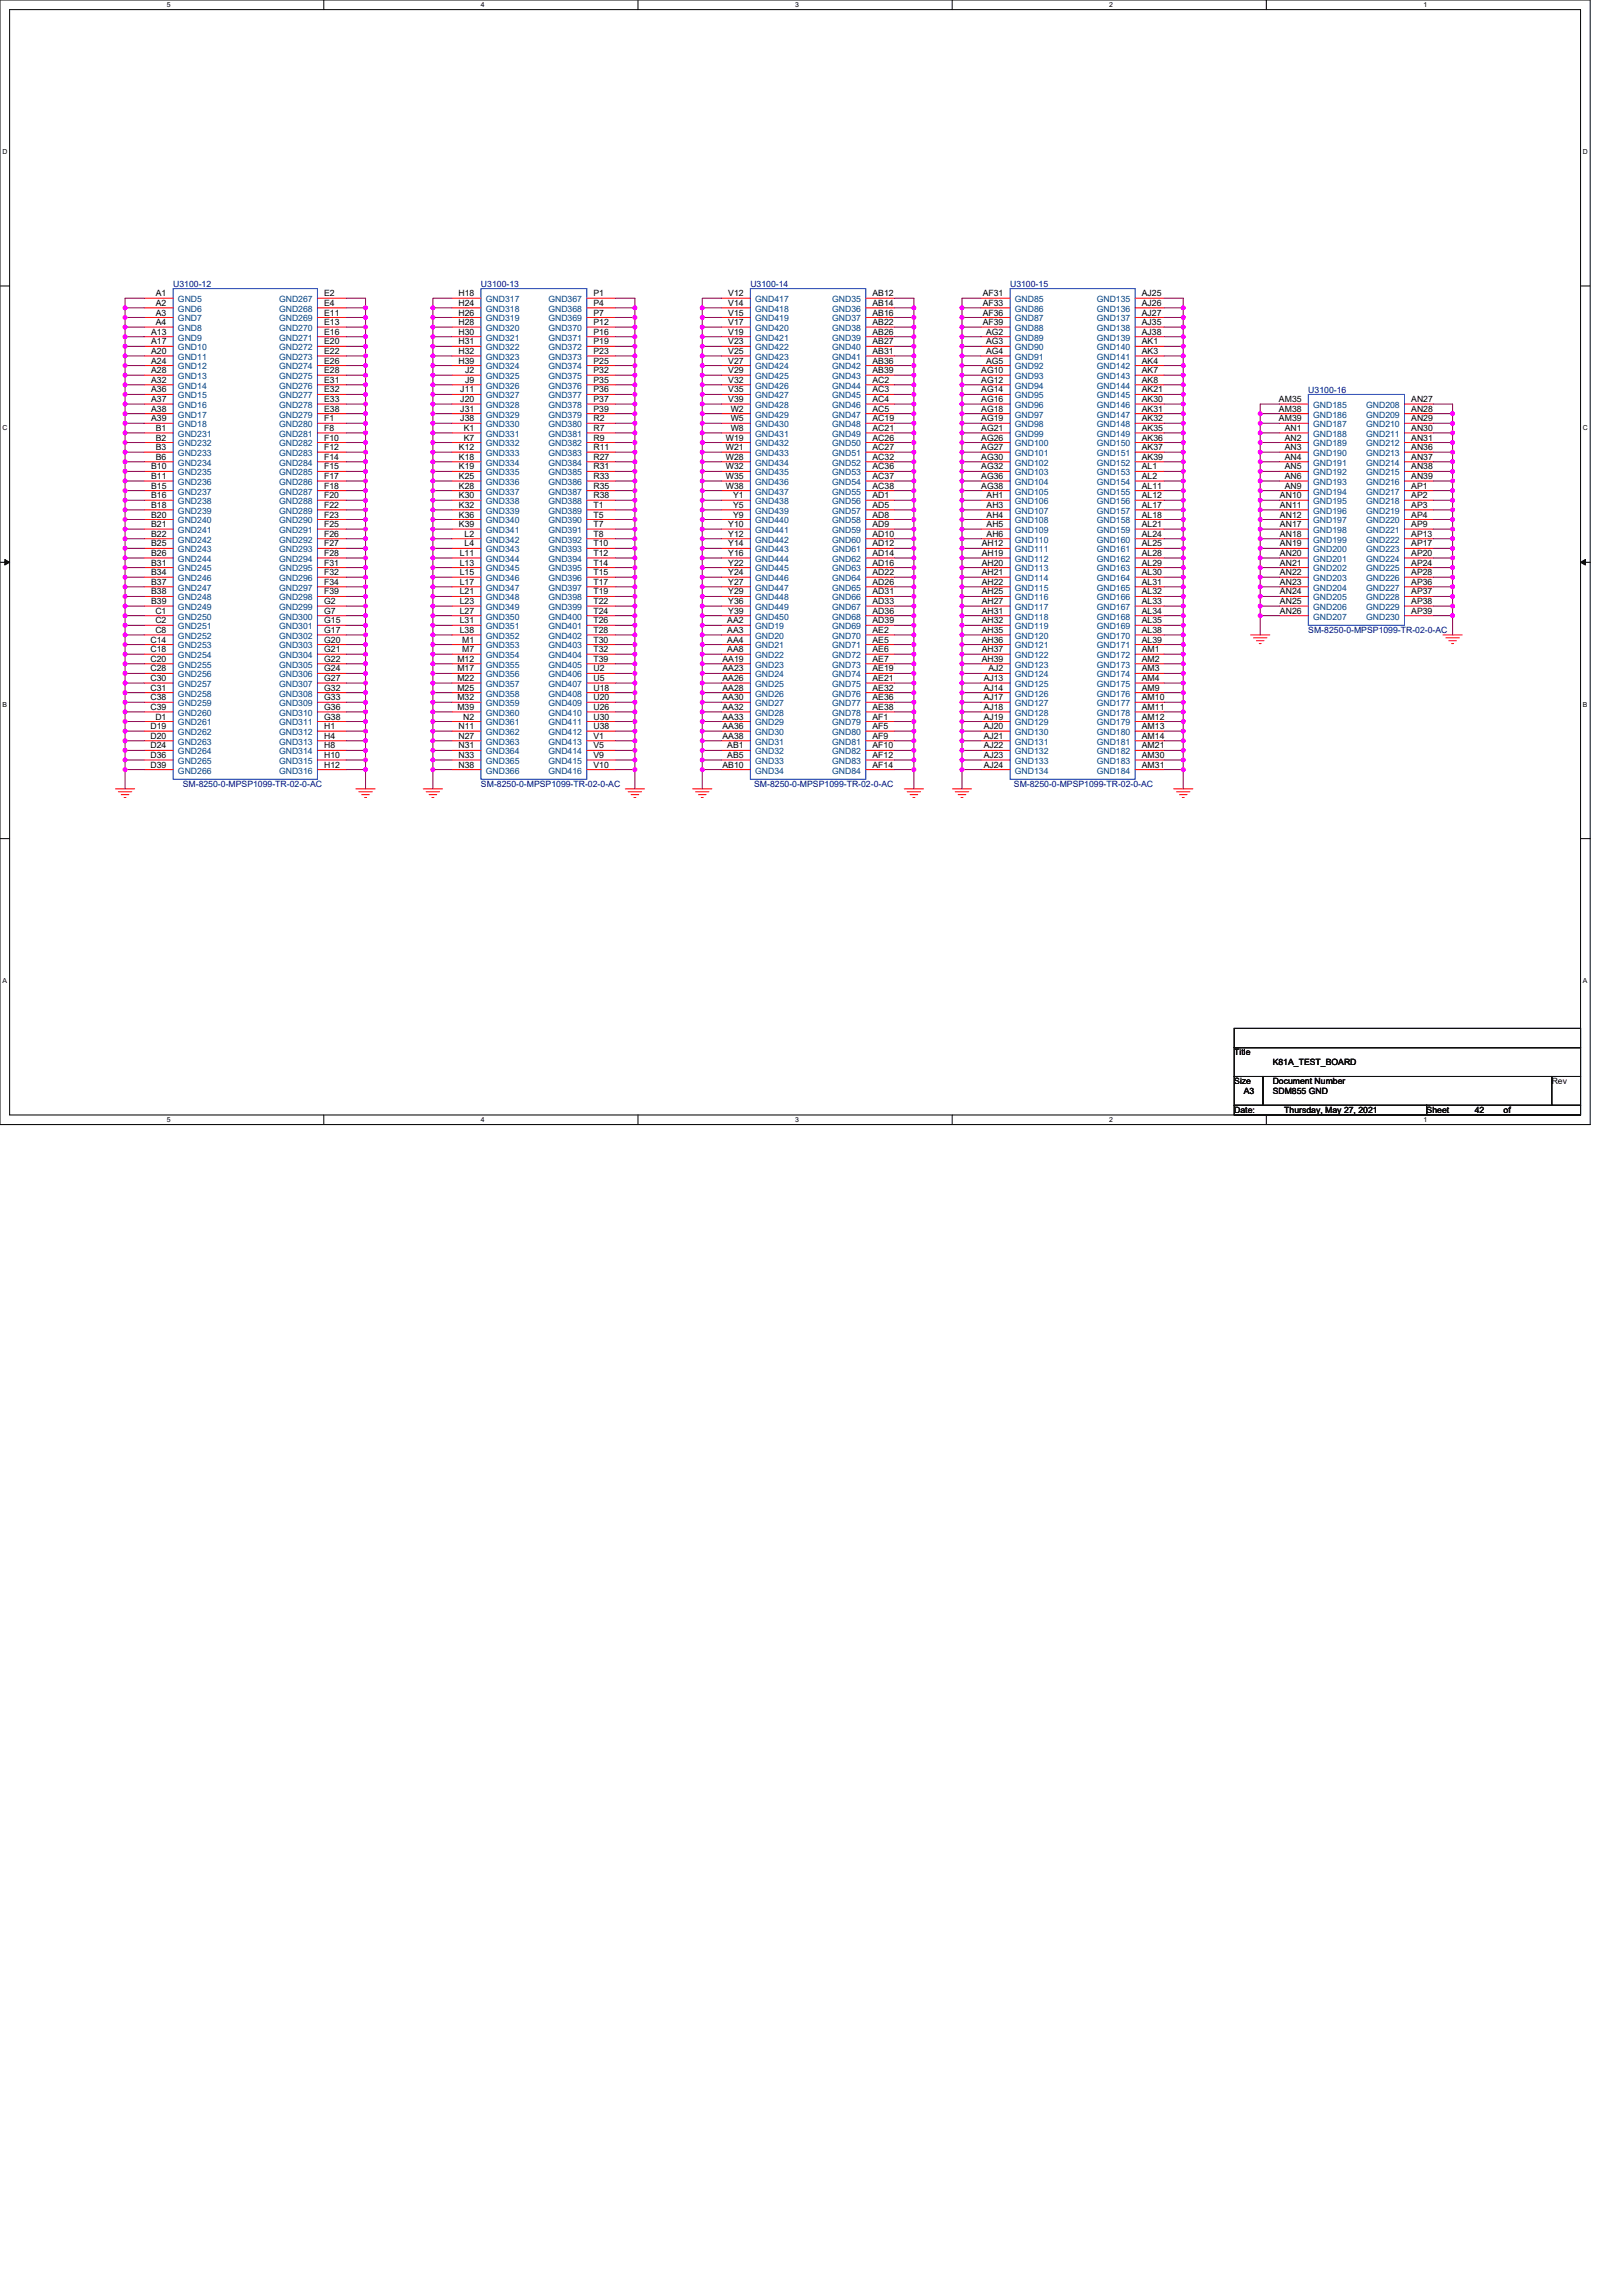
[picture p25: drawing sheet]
<svg xmlns="http://www.w3.org/2000/svg" width="210mm" height="297mm" viewBox="0 0 210 297" stroke-linecap="round" stroke-linejoin="round" font-family="sans-serif">
<defs><g id="words">
<g font-size="1.1">
<text x="20.2" y="38.3">A1</text>
<text x="20.2" y="39.6">A2</text>
<text x="20.2" y="40.8">A3</text>
<text x="41.9" y="38.3">E2</text>
<text x="41.9" y="39.6">E4</text>
<text x="41.9" y="40.8">E11</text>
<text x="59.3" y="38.3">H18</text>
<text x="59.3" y="39.6">H24</text>
<text x="59.3" y="40.8">H26</text>
<text x="76.8" y="38.3">P1</text>
<text x="76.8" y="39.6">P4</text>
<text x="76.8" y="40.8">P7</text>
<text x="94.2" y="38.3">V12</text>
<text x="94.2" y="39.6">V14</text>
<text x="94.2" y="40.8">V15</text>
<text x="112.9" y="38.3">AB12</text>
<text x="112.9" y="39.6">AB14</text>
<text x="112.9" y="40.8">AB16</text>
<text x="127.1" y="38.3">AF31</text>
<text x="127.1" y="39.6">AF33</text>
<text x="127.1" y="40.8">AF36</text>
<text x="147.7" y="38.3">AJ25</text>
<text x="147.7" y="39.6">AJ26</text>
<text x="147.7" y="40.8">AJ27</text>
<text x="19.5" y="43.3">A13</text>
<text x="19.5" y="44.6">A17</text>
<text x="19.5" y="45.8">A20</text>
<text x="19.5" y="47">A24</text>
<text x="20.2" y="42.1">A4</text>
<text x="41.9" y="42.1">E13</text>
<text x="41.9" y="43.3">E16</text>
<text x="41.9" y="44.6">E20</text>
<text x="41.9" y="45.8">E22</text>
<text x="41.9" y="47">E26</text>
<text x="59.3" y="42.1">H28</text>
<text x="59.3" y="43.3">H30</text>
<text x="59.3" y="44.6">H31</text>
<text x="59.3" y="45.8">H32</text>
<text x="59.3" y="47">H39</text>
<text x="76.8" y="42.1">P12</text>
<text x="76.8" y="43.3">P16</text>
<text x="76.8" y="44.6">P19</text>
<text x="76.8" y="45.8">P23</text>
<text x="76.8" y="47">P25</text>
<text x="94.2" y="42.1">V17</text>
<text x="94.2" y="43.3">V19</text>
<text x="94.2" y="44.6">V23</text>
<text x="94.2" y="45.8">V25</text>
<text x="94.2" y="47">V27</text>
<text x="112.9" y="42.1">AB22</text>
<text x="112.9" y="43.3">AB26</text>
<text x="112.9" y="44.6">AB27</text>
<text x="112.9" y="45.8">AB31</text>
<text x="112.9" y="47">AB36</text>
<text x="127.1" y="42.1">AF39</text>
<text x="127.6" y="43.3">AG2</text>
<text x="127.6" y="44.6">AG3</text>
<text x="127.6" y="45.8">AG4</text>
<text x="127.6" y="47">AG5</text>
<text x="147.7" y="42.1">AJ35</text>
<text x="147.7" y="43.3">AJ38</text>
<text x="147.7" y="44.6">AK1</text>
<text x="147.7" y="45.8">AK3</text>
<text x="147.7" y="47">AK4</text>
<text x="19.5" y="48.3">A28</text>
<text x="19.5" y="49.5">A32</text>
<text x="19.5" y="50.8">A36</text>
<text x="19.5" y="52">A37</text>
<text x="19.5" y="53.3">A38</text>
<text x="41.9" y="48.3">E28</text>
<text x="41.9" y="49.5">E31</text>
<text x="41.9" y="50.8">E32</text>
<text x="41.9" y="52">E33</text>
<text x="41.9" y="53.3">E38</text>
<text x="59.6" y="50.8">J11</text>
<text x="59.6" y="52">J20</text>
<text x="59.6" y="53.3">J31</text>
<text x="60.2" y="48.3">J2</text>
<text x="60.2" y="49.5">J9</text>
<text x="76.8" y="48.3">P32</text>
<text x="76.8" y="49.5">P35</text>
<text x="76.8" y="50.8">P36</text>
<text x="76.8" y="52">P37</text>
<text x="76.8" y="53.3">P39</text>
<text x="94.2" y="48.3">V29</text>
<text x="94.2" y="49.5">V32</text>
<text x="94.2" y="50.8">V35</text>
<text x="94.2" y="52">V39</text>
<text x="94.5" y="53.3">W2</text>
<text x="112.9" y="48.3">AB39</text>
<text x="112.9" y="49.5">AC2</text>
<text x="112.9" y="50.8">AC3</text>
<text x="112.9" y="52">AC4</text>
<text x="112.9" y="53.3">AC5</text>
<text x="127" y="48.3">AG10</text>
<text x="127" y="49.5">AG12</text>
<text x="127" y="50.8">AG14</text>
<text x="127" y="52">AG16</text>
<text x="127" y="53.3">AG18</text>
<text x="147.7" y="48.3">AK7</text>
<text x="147.7" y="49.5">AK8</text>
<text x="147.7" y="50.8">AK21</text>
<text x="147.7" y="52">AK30</text>
<text x="147.7" y="53.3">AK31</text>
<text x="165.5" y="52">AM35</text>
<text x="165.5" y="53.3">AM38</text>
<text x="182.6" y="52">AN27</text>
<text x="182.6" y="53.3">AN28</text>
<text x="19.5" y="54.5">A39</text>
<text x="20.2" y="55.8">B1</text>
<text x="20.2" y="57">B2</text>
<text x="20.2" y="58.2">B3</text>
<text x="20.2" y="59.5">B6</text>
<text x="41.9" y="54.5">F1</text>
<text x="41.9" y="55.8">F8</text>
<text x="41.9" y="57">F10</text>
<text x="41.9" y="58.2">F12</text>
<text x="41.9" y="59.5">F14</text>
<text x="59.4" y="58.2">K12</text>
<text x="59.4" y="59.5">K18</text>
<text x="59.6" y="54.5">J38</text>
<text x="60" y="55.8">K1</text>
<text x="60" y="57">K7</text>
<text x="76.8" y="54.5">R2</text>
<text x="76.8" y="55.8">R7</text>
<text x="76.8" y="57">R9</text>
<text x="76.8" y="58.2">R11</text>
<text x="76.8" y="59.5">R27</text>
<text x="93.9" y="57">W19</text>
<text x="93.9" y="58.2">W21</text>
<text x="93.9" y="59.5">W28</text>
<text x="94.5" y="54.5">W5</text>
<text x="94.5" y="55.8">W8</text>
<text x="112.9" y="54.5">AC19</text>
<text x="112.9" y="55.8">AC21</text>
<text x="112.9" y="57">AC26</text>
<text x="112.9" y="58.2">AC27</text>
<text x="112.9" y="59.5">AC32</text>
<text x="127" y="54.5">AG19</text>
<text x="127" y="55.8">AG21</text>
<text x="127" y="57">AG26</text>
<text x="127" y="58.2">AG27</text>
<text x="127" y="59.5">AG30</text>
<text x="147.7" y="54.5">AK32</text>
<text x="147.7" y="55.8">AK35</text>
<text x="147.7" y="57">AK36</text>
<text x="147.7" y="58.2">AK37</text>
<text x="147.7" y="59.5">AK39</text>
<text x="165.5" y="54.5">AM39</text>
<text x="166.2" y="55.8">AN1</text>
<text x="166.2" y="57">AN2</text>
<text x="166.2" y="58.2">AN3</text>
<text x="166.2" y="59.5">AN4</text>
<text x="182.6" y="54.5">AN29</text>
<text x="182.6" y="55.8">AN30</text>
<text x="182.6" y="57">AN31</text>
<text x="182.6" y="58.2">AN36</text>
<text x="182.6" y="59.5">AN37</text>
<text x="19.5" y="60.7">B10</text>
<text x="19.5" y="62">B11</text>
<text x="19.5" y="63.2">B15</text>
<text x="19.5" y="64.5">B16</text>
<text x="19.5" y="65.7">B18</text>
<text x="41.9" y="60.7">F15</text>
<text x="41.9" y="62">F17</text>
<text x="41.9" y="63.2">F18</text>
<text x="41.9" y="64.5">F20</text>
<text x="41.9" y="65.7">F22</text>
<text x="59.4" y="60.7">K19</text>
<text x="59.4" y="62">K25</text>
<text x="59.4" y="63.2">K28</text>
<text x="59.4" y="64.5">K30</text>
<text x="59.4" y="65.7">K32</text>
<text x="76.8" y="60.7">R31</text>
<text x="76.8" y="62">R33</text>
<text x="76.8" y="63.2">R35</text>
<text x="76.8" y="64.5">R38</text>
<text x="76.8" y="65.7">T1</text>
<text x="93.9" y="60.7">W32</text>
<text x="93.9" y="62">W35</text>
<text x="93.9" y="63.2">W38</text>
<text x="94.8" y="64.5">Y1</text>
<text x="94.8" y="65.7">Y5</text>
<text x="112.9" y="60.7">AC36</text>
<text x="112.9" y="62">AC37</text>
<text x="112.9" y="63.2">AC38</text>
<text x="112.9" y="64.5">AD1</text>
<text x="112.9" y="65.7">AD5</text>
<text x="127" y="60.7">AG32</text>
<text x="127" y="62">AG36</text>
<text x="127" y="63.2">AG38</text>
<text x="127.6" y="64.5">AH1</text>
<text x="127.6" y="65.7">AH3</text>
<text x="147.7" y="60.7">AL1</text>
<text x="147.7" y="62">AL2</text>
<text x="147.7" y="63.2">AL11</text>
<text x="147.7" y="64.5">AL12</text>
<text x="147.7" y="65.7">AL17</text>
<text x="165.6" y="64.5">AN10</text>
<text x="165.6" y="65.7">AN11</text>
<text x="166.2" y="60.7">AN5</text>
<text x="166.2" y="62">AN6</text>
<text x="166.2" y="63.2">AN9</text>
<text x="182.6" y="60.7">AN38</text>
<text x="182.6" y="62">AN39</text>
<text x="182.6" y="63.2">AP1</text>
<text x="182.6" y="64.5">AP2</text>
<text x="182.6" y="65.7">AP3</text>
<text x="19.5" y="67">B20</text>
<text x="19.5" y="68.2">B21</text>
<text x="19.5" y="69.4">B22</text>
<text x="19.5" y="70.7">B25</text>
<text x="19.5" y="71.9">B26</text>
<text x="41.9" y="67">F23</text>
<text x="41.9" y="68.2">F25</text>
<text x="41.9" y="69.4">F26</text>
<text x="41.9" y="70.7">F27</text>
<text x="41.9" y="71.9">F28</text>
<text x="59.4" y="67">K36</text>
<text x="59.4" y="68.2">K39</text>
<text x="59.5" y="71.9">L11</text>
<text x="60.1" y="69.4">L2</text>
<text x="60.1" y="70.7">L4</text>
<text x="76.8" y="67">T5</text>
<text x="76.8" y="68.2">T7</text>
<text x="76.8" y="69.4">T8</text>
<text x="76.8" y="70.7">T10</text>
<text x="76.8" y="71.9">T12</text>
<text x="94.2" y="68.2">Y10</text>
<text x="94.2" y="69.4">Y12</text>
<text x="94.2" y="70.7">Y14</text>
<text x="94.2" y="71.9">Y16</text>
<text x="94.8" y="67">Y9</text>
<text x="112.9" y="67">AD8</text>
<text x="112.9" y="68.2">AD9</text>
<text x="112.9" y="69.4">AD10</text>
<text x="112.9" y="70.7">AD12</text>
<text x="112.9" y="71.9">AD14</text>
<text x="127" y="70.7">AH12</text>
<text x="127" y="71.9">AH19</text>
<text x="127.6" y="67">AH4</text>
<text x="127.6" y="68.2">AH5</text>
<text x="127.6" y="69.4">AH6</text>
<text x="147.7" y="67">AL18</text>
<text x="147.7" y="68.2">AL21</text>
<text x="147.7" y="69.4">AL24</text>
<text x="147.7" y="70.7">AL25</text>
<text x="147.7" y="71.9">AL28</text>
<text x="165.6" y="67">AN12</text>
<text x="165.6" y="68.2">AN17</text>
<text x="165.6" y="69.4">AN18</text>
<text x="165.6" y="70.7">AN19</text>
<text x="165.6" y="71.9">AN20</text>
<text x="182.6" y="67">AP4</text>
<text x="182.6" y="68.2">AP9</text>
<text x="182.6" y="69.4">AP13</text>
<text x="182.6" y="70.7">AP17</text>
<text x="182.6" y="71.9">AP20</text>
<text x="19.5" y="73.2">B31</text>
<text x="19.5" y="74.4">B34</text>
<text x="19.5" y="75.7">B37</text>
<text x="19.5" y="76.9">B38</text>
<text x="41.9" y="73.2">F31</text>
<text x="41.9" y="74.4">F32</text>
<text x="41.9" y="75.7">F34</text>
<text x="41.9" y="76.9">F39</text>
<text x="59.5" y="73.2">L13</text>
<text x="59.5" y="74.4">L15</text>
<text x="59.5" y="75.7">L17</text>
<text x="59.5" y="76.9">L21</text>
<text x="76.8" y="73.2">T14</text>
<text x="76.8" y="74.4">T15</text>
<text x="76.8" y="75.7">T17</text>
<text x="76.8" y="76.9">T19</text>
<text x="94.2" y="73.2">Y22</text>
<text x="94.2" y="74.4">Y24</text>
<text x="94.2" y="75.7">Y27</text>
<text x="94.2" y="76.9">Y29</text>
<text x="112.9" y="73.2">AD16</text>
<text x="112.9" y="74.4">AD22</text>
<text x="112.9" y="75.7">AD26</text>
<text x="112.9" y="76.9">AD31</text>
<text x="127" y="73.2">AH20</text>
<text x="127" y="74.4">AH21</text>
<text x="127" y="75.7">AH22</text>
<text x="127" y="76.9">AH25</text>
<text x="147.7" y="73.2">AL29</text>
<text x="147.7" y="74.4">AL30</text>
<text x="147.7" y="75.7">AL31</text>
<text x="147.7" y="76.9">AL32</text>
<text x="165.6" y="73.2">AN21</text>
<text x="165.6" y="74.4">AN22</text>
<text x="165.6" y="75.7">AN23</text>
<text x="165.6" y="76.9">AN24</text>
<text x="182.6" y="73.2">AP24</text>
<text x="182.6" y="74.4">AP28</text>
<text x="182.6" y="75.7">AP36</text>
<text x="182.6" y="76.9">AP37</text>
<text x="19.5" y="83.1">C14</text>
<text x="19.5" y="78.2">B39</text>
<text x="20.1" y="79.4">C1</text>
<text x="20.1" y="80.6">C2</text>
<text x="20.1" y="81.9">C8</text>
<text x="41.9" y="78.2">G2</text>
<text x="41.9" y="79.4">G7</text>
<text x="41.9" y="80.6">G15</text>
<text x="41.9" y="81.9">G17</text>
<text x="41.9" y="83.1">G20</text>
<text x="59.5" y="78.2">L23</text>
<text x="59.5" y="79.4">L27</text>
<text x="59.5" y="80.6">L31</text>
<text x="59.5" y="81.9">L38</text>
<text x="59.8" y="83.1">M1</text>
<text x="76.8" y="78.2">T22</text>
<text x="76.8" y="79.4">T24</text>
<text x="76.8" y="80.6">T26</text>
<text x="76.8" y="81.9">T28</text>
<text x="76.8" y="83.1">T30</text>
<text x="94.1" y="80.6">AA2</text>
<text x="94.1" y="81.9">AA3</text>
<text x="94.1" y="83.1">AA4</text>
<text x="94.2" y="78.2">Y36</text>
<text x="94.2" y="79.4">Y39</text>
<text x="112.9" y="78.2">AD33</text>
<text x="112.9" y="79.4">AD36</text>
<text x="112.9" y="80.6">AD39</text>
<text x="112.9" y="81.9">AE2</text>
<text x="112.9" y="83.1">AE5</text>
<text x="127" y="78.2">AH27</text>
<text x="127" y="79.4">AH31</text>
<text x="127" y="80.6">AH32</text>
<text x="127" y="81.9">AH35</text>
<text x="127" y="83.1">AH36</text>
<text x="147.7" y="78.2">AL33</text>
<text x="147.7" y="79.4">AL34</text>
<text x="147.7" y="80.6">AL35</text>
<text x="147.7" y="81.9">AL38</text>
<text x="147.7" y="83.1">AL39</text>
<text x="165.6" y="78.2">AN25</text>
<text x="165.6" y="79.4">AN26</text>
<text x="182.6" y="78.2">AP38</text>
<text x="182.6" y="79.4">AP39</text>
<text x="19.5" y="84.4">C18</text>
<text x="19.5" y="85.6">C20</text>
<text x="19.5" y="86.9">C28</text>
<text x="19.5" y="88.1">C30</text>
<text x="19.5" y="89.4">C31</text>
<text x="41.9" y="84.4">G21</text>
<text x="41.9" y="85.6">G22</text>
<text x="41.9" y="86.9">G24</text>
<text x="41.9" y="88.1">G27</text>
<text x="41.9" y="89.4">G32</text>
<text x="59.2" y="85.6">M12</text>
<text x="59.2" y="86.9">M17</text>
<text x="59.2" y="88.1">M22</text>
<text x="59.2" y="89.4">M25</text>
<text x="59.8" y="84.4">M7</text>
<text x="76.8" y="84.4">T32</text>
<text x="76.8" y="85.6">T39</text>
<text x="76.8" y="86.9">U2</text>
<text x="76.8" y="88.1">U5</text>
<text x="76.8" y="89.4">U18</text>
<text x="93.5" y="85.6">AA19</text>
<text x="93.5" y="86.9">AA23</text>
<text x="93.5" y="88.1">AA26</text>
<text x="93.5" y="89.4">AA28</text>
<text x="94.1" y="84.4">AA8</text>
<text x="112.9" y="84.4">AE6</text>
<text x="112.9" y="85.6">AE7</text>
<text x="112.9" y="86.9">AE19</text>
<text x="112.9" y="88.1">AE21</text>
<text x="112.9" y="89.4">AE32</text>
<text x="127" y="84.4">AH37</text>
<text x="127" y="85.6">AH39</text>
<text x="127.3" y="88.1">AJ13</text>
<text x="127.3" y="89.4">AJ14</text>
<text x="127.9" y="86.9">AJ2</text>
<text x="147.7" y="84.4">AM1</text>
<text x="147.7" y="85.6">AM2</text>
<text x="147.7" y="86.9">AM3</text>
<text x="147.7" y="88.1">AM4</text>
<text x="147.7" y="89.4">AM9</text>
<text x="19.5" y="90.6">C38</text>
<text x="19.5" y="91.8">C39</text>
<text x="19.5" y="94.3">D19</text>
<text x="19.5" y="95.6">D20</text>
<text x="20.1" y="93.1">D1</text>
<text x="41.9" y="90.6">G33</text>
<text x="41.9" y="91.8">G36</text>
<text x="41.9" y="93.1">G38</text>
<text x="41.9" y="94.3">H1</text>
<text x="41.9" y="95.6">H4</text>
<text x="59.2" y="90.6">M32</text>
<text x="59.2" y="91.8">M39</text>
<text x="59.3" y="94.3">N11</text>
<text x="59.3" y="95.6">N27</text>
<text x="59.9" y="93.1">N2</text>
<text x="76.8" y="90.6">U20</text>
<text x="76.8" y="91.8">U26</text>
<text x="76.8" y="93.1">U30</text>
<text x="76.8" y="94.3">U38</text>
<text x="76.8" y="95.6">V1</text>
<text x="93.5" y="90.6">AA30</text>
<text x="93.5" y="91.8">AA32</text>
<text x="93.5" y="93.1">AA33</text>
<text x="93.5" y="94.3">AA36</text>
<text x="93.5" y="95.6">AA38</text>
<text x="112.9" y="90.6">AE36</text>
<text x="112.9" y="91.8">AE38</text>
<text x="112.9" y="93.1">AF1</text>
<text x="112.9" y="94.3">AF5</text>
<text x="112.9" y="95.6">AF9</text>
<text x="127.3" y="90.6">AJ17</text>
<text x="127.3" y="91.8">AJ18</text>
<text x="127.3" y="93.1">AJ19</text>
<text x="127.3" y="94.3">AJ20</text>
<text x="127.3" y="95.6">AJ21</text>
<text x="147.7" y="90.6">AM10</text>
<text x="147.7" y="91.8">AM11</text>
<text x="147.7" y="93.1">AM12</text>
<text x="147.7" y="94.3">AM13</text>
<text x="147.7" y="95.6">AM14</text>
<text x="19.5" y="96.8">D24</text>
<text x="19.5" y="98.1">D36</text>
<text x="19.5" y="99.3">D39</text>
<text x="41.9" y="96.8">H8</text>
<text x="41.9" y="98.1">H10</text>
<text x="41.9" y="99.3">H12</text>
<text x="59.3" y="96.8">N31</text>
<text x="59.3" y="98.1">N33</text>
<text x="59.3" y="99.3">N38</text>
<text x="76.8" y="96.8">V5</text>
<text x="76.8" y="98.1">V9</text>
<text x="76.8" y="99.3">V10</text>
<text x="93.5" y="99.3">AB10</text>
<text x="94.1" y="96.8">AB1</text>
<text x="94.1" y="98.1">AB5</text>
<text x="112.9" y="96.8">AF10</text>
<text x="112.9" y="98.1">AF12</text>
<text x="112.9" y="99.3">AF14</text>
<text x="127.3" y="96.8">AJ22</text>
<text x="127.3" y="98.1">AJ23</text>
<text x="127.3" y="99.3">AJ24</text>
<text x="147.7" y="96.8">AM21</text>
<text x="147.7" y="98.1">AM30</text>
<text x="147.7" y="99.3">AM31</text>
<text x="159.7" y="136.5">Title</text>
<text x="164.7" y="137.8">K81A_TEST_BOARD</text>
<text x="159.7" y="140.3">Size</text>
<text x="160.9" y="141.5">A3</text>
<text x="164.7" y="140.3">Document Number</text>
<text x="164.7" y="141.5">SDM855 GND</text>
<text x="200.8" y="140.3">Rev</text>
<text x="159.7" y="144">Date:</text>
<text x="166.2" y="144">Thursday, May 27, 2021</text>
<text x="184.6" y="144">Sheet</text>
<text x="190.8" y="144">42</text>
<text x="194.5" y="144">of</text>
</g>
<g font-size="1.1" fill="#000080">
<text x="22.4" y="37.1">U3100-12</text>
<text x="62.2" y="37.1">U3100-13</text>
<text x="97.1" y="37.1">U3100-14</text>
<text x="130.7" y="37.1">U3100-15</text>
<text x="169.3" y="50.8">U3100-16</text>
<text x="169.3" y="81.9">SM-8250-0-MPSP1099-TR-02-0-AC</text>
<text x="23.6" y="101.8">SM-8250-0-MPSP1099-TR-02-0-AC</text>
<text x="62.2" y="101.8">SM-8250-0-MPSP1099-TR-02-0-AC</text>
<text x="97.6" y="101.8">SM-8250-0-MPSP1099-TR-02-0-AC</text>
<text x="131.2" y="101.8">SM-8250-0-MPSP1099-TR-02-0-AC</text>
</g>
<g font-size="1.1" fill="#004080">
<text x="23" y="39.1">GND5</text>
<text x="23" y="40.3">GND6</text>
<text x="23" y="41.6">GND7</text>
<text x="36.1" y="39.1">GND267</text>
<text x="36.1" y="40.3">GND268</text>
<text x="36.1" y="41.6">GND269</text>
<text x="62.9" y="39.1">GND317</text>
<text x="62.9" y="40.3">GND318</text>
<text x="62.9" y="41.6">GND319</text>
<text x="70.9" y="39.1">GND367</text>
<text x="70.9" y="40.3">GND368</text>
<text x="70.9" y="41.6">GND369</text>
<text x="97.7" y="39.1">GND417</text>
<text x="97.7" y="40.3">GND418</text>
<text x="97.7" y="41.6">GND419</text>
<text x="107.7" y="39.1">GND35</text>
<text x="107.7" y="40.3">GND36</text>
<text x="107.7" y="41.6">GND37</text>
<text x="131.3" y="39.1">GND85</text>
<text x="131.3" y="40.3">GND86</text>
<text x="131.3" y="41.6">GND87</text>
<text x="141.9" y="39.1">GND135</text>
<text x="141.9" y="40.3">GND136</text>
<text x="141.9" y="41.6">GND137</text>
<text x="23" y="42.8">GND8</text>
<text x="23" y="44.1">GND9</text>
<text x="23" y="45.3">GND10</text>
<text x="23" y="46.6">GND11</text>
<text x="23" y="47.8">GND12</text>
<text x="36.1" y="42.8">GND270</text>
<text x="36.1" y="44.1">GND271</text>
<text x="36.1" y="45.3">GND272</text>
<text x="36.1" y="46.6">GND273</text>
<text x="36.1" y="47.8">GND274</text>
<text x="62.9" y="42.8">GND320</text>
<text x="62.9" y="44.1">GND321</text>
<text x="62.9" y="45.3">GND322</text>
<text x="62.9" y="46.6">GND323</text>
<text x="62.9" y="47.8">GND324</text>
<text x="70.9" y="42.8">GND370</text>
<text x="70.9" y="44.1">GND371</text>
<text x="70.9" y="45.3">GND372</text>
<text x="70.9" y="46.6">GND373</text>
<text x="70.9" y="47.8">GND374</text>
<text x="97.7" y="42.8">GND420</text>
<text x="97.7" y="44.1">GND421</text>
<text x="97.7" y="45.3">GND422</text>
<text x="97.7" y="46.6">GND423</text>
<text x="97.7" y="47.8">GND424</text>
<text x="107.7" y="42.8">GND38</text>
<text x="107.7" y="44.1">GND39</text>
<text x="107.7" y="45.3">GND40</text>
<text x="107.7" y="46.6">GND41</text>
<text x="107.7" y="47.8">GND42</text>
<text x="131.3" y="42.8">GND88</text>
<text x="131.3" y="44.1">GND89</text>
<text x="131.3" y="45.3">GND90</text>
<text x="131.3" y="46.6">GND91</text>
<text x="131.3" y="47.8">GND92</text>
<text x="141.9" y="42.8">GND138</text>
<text x="141.9" y="44.1">GND139</text>
<text x="141.9" y="45.3">GND140</text>
<text x="141.9" y="46.6">GND141</text>
<text x="141.9" y="47.8">GND142</text>
<text x="23" y="49">GND13</text>
<text x="23" y="50.3">GND14</text>
<text x="23" y="51.5">GND15</text>
<text x="23" y="52.8">GND16</text>
<text x="36.1" y="49">GND275</text>
<text x="36.1" y="50.3">GND276</text>
<text x="36.1" y="51.5">GND277</text>
<text x="36.1" y="52.8">GND278</text>
<text x="62.9" y="49">GND325</text>
<text x="62.9" y="50.3">GND326</text>
<text x="62.9" y="51.5">GND327</text>
<text x="62.9" y="52.8">GND328</text>
<text x="70.9" y="49">GND375</text>
<text x="70.9" y="50.3">GND376</text>
<text x="70.9" y="51.5">GND377</text>
<text x="70.9" y="52.8">GND378</text>
<text x="97.7" y="49">GND425</text>
<text x="97.7" y="50.3">GND426</text>
<text x="97.7" y="51.5">GND427</text>
<text x="97.7" y="52.8">GND428</text>
<text x="107.7" y="49">GND43</text>
<text x="107.7" y="50.3">GND44</text>
<text x="107.7" y="51.5">GND45</text>
<text x="107.7" y="52.8">GND46</text>
<text x="131.3" y="49">GND93</text>
<text x="131.3" y="50.3">GND94</text>
<text x="131.3" y="51.5">GND95</text>
<text x="131.3" y="52.8">GND96</text>
<text x="141.9" y="49">GND143</text>
<text x="141.9" y="50.3">GND144</text>
<text x="141.9" y="51.5">GND145</text>
<text x="141.9" y="52.8">GND146</text>
<text x="169.9" y="52.8">GND185</text>
<text x="176.7" y="52.8">GND208</text>
<text x="23" y="54">GND17</text>
<text x="23" y="55.3">GND18</text>
<text x="23" y="56.5">GND231</text>
<text x="23" y="57.8">GND232</text>
<text x="23" y="59">GND233</text>
<text x="36.1" y="54">GND279</text>
<text x="36.1" y="55.3">GND280</text>
<text x="36.1" y="56.5">GND281</text>
<text x="36.1" y="57.8">GND282</text>
<text x="36.1" y="59">GND283</text>
<text x="62.9" y="54">GND329</text>
<text x="62.9" y="55.3">GND330</text>
<text x="62.9" y="56.5">GND331</text>
<text x="62.9" y="57.8">GND332</text>
<text x="62.9" y="59">GND333</text>
<text x="70.9" y="54">GND379</text>
<text x="70.9" y="55.3">GND380</text>
<text x="70.9" y="56.5">GND381</text>
<text x="70.9" y="57.8">GND382</text>
<text x="70.9" y="59">GND383</text>
<text x="97.7" y="54">GND429</text>
<text x="97.7" y="55.3">GND430</text>
<text x="97.7" y="56.5">GND431</text>
<text x="97.7" y="57.8">GND432</text>
<text x="97.7" y="59">GND433</text>
<text x="107.7" y="54">GND47</text>
<text x="107.7" y="55.3">GND48</text>
<text x="107.7" y="56.5">GND49</text>
<text x="107.7" y="57.8">GND50</text>
<text x="107.7" y="59">GND51</text>
<text x="131.3" y="54">GND97</text>
<text x="131.3" y="55.3">GND98</text>
<text x="131.3" y="56.5">GND99</text>
<text x="131.3" y="57.8">GND100</text>
<text x="131.3" y="59">GND101</text>
<text x="141.9" y="54">GND147</text>
<text x="141.9" y="55.3">GND148</text>
<text x="141.9" y="56.5">GND149</text>
<text x="141.9" y="57.8">GND150</text>
<text x="141.9" y="59">GND151</text>
<text x="169.9" y="54">GND186</text>
<text x="169.9" y="55.3">GND187</text>
<text x="169.9" y="56.5">GND188</text>
<text x="169.9" y="57.8">GND189</text>
<text x="169.9" y="59">GND190</text>
<text x="176.7" y="54">GND209</text>
<text x="176.7" y="55.3">GND210</text>
<text x="176.7" y="56.5">GND211</text>
<text x="176.7" y="57.8">GND212</text>
<text x="176.7" y="59">GND213</text>
<text x="23" y="60.2">GND234</text>
<text x="23" y="61.5">GND235</text>
<text x="23" y="62.7">GND236</text>
<text x="23" y="64">GND237</text>
<text x="23" y="65.2">GND238</text>
<text x="36.1" y="60.2">GND284</text>
<text x="36.1" y="61.5">GND285</text>
<text x="36.1" y="62.7">GND286</text>
<text x="36.1" y="64">GND287</text>
<text x="36.1" y="65.2">GND288</text>
<text x="62.9" y="60.2">GND334</text>
<text x="62.9" y="61.5">GND335</text>
<text x="62.9" y="62.7">GND336</text>
<text x="62.9" y="64">GND337</text>
<text x="62.9" y="65.2">GND338</text>
<text x="70.9" y="60.2">GND384</text>
<text x="70.9" y="61.5">GND385</text>
<text x="70.9" y="62.7">GND386</text>
<text x="70.9" y="64">GND387</text>
<text x="70.9" y="65.2">GND388</text>
<text x="97.7" y="60.2">GND434</text>
<text x="97.7" y="61.5">GND435</text>
<text x="97.7" y="62.7">GND436</text>
<text x="97.7" y="64">GND437</text>
<text x="97.7" y="65.2">GND438</text>
<text x="107.7" y="60.2">GND52</text>
<text x="107.7" y="61.5">GND53</text>
<text x="107.7" y="62.7">GND54</text>
<text x="107.7" y="64">GND55</text>
<text x="107.7" y="65.2">GND56</text>
<text x="131.3" y="60.2">GND102</text>
<text x="131.3" y="61.5">GND103</text>
<text x="131.3" y="62.7">GND104</text>
<text x="131.3" y="64">GND105</text>
<text x="131.3" y="65.2">GND106</text>
<text x="141.9" y="60.2">GND152</text>
<text x="141.9" y="61.5">GND153</text>
<text x="141.9" y="62.7">GND154</text>
<text x="141.9" y="64">GND155</text>
<text x="141.9" y="65.2">GND156</text>
<text x="169.9" y="60.2">GND191</text>
<text x="169.9" y="61.5">GND192</text>
<text x="169.9" y="62.7">GND193</text>
<text x="169.9" y="64">GND194</text>
<text x="169.9" y="65.2">GND195</text>
<text x="176.7" y="60.2">GND214</text>
<text x="176.7" y="61.5">GND215</text>
<text x="176.7" y="62.7">GND216</text>
<text x="176.7" y="64">GND217</text>
<text x="176.7" y="65.2">GND218</text>
<text x="23" y="66.5">GND239</text>
<text x="23" y="67.7">GND240</text>
<text x="23" y="69">GND241</text>
<text x="23" y="70.2">GND242</text>
<text x="23" y="71.4">GND243</text>
<text x="36.1" y="66.5">GND289</text>
<text x="36.1" y="67.7">GND290</text>
<text x="36.1" y="69">GND291</text>
<text x="36.1" y="70.2">GND292</text>
<text x="36.1" y="71.4">GND293</text>
<text x="62.9" y="66.5">GND339</text>
<text x="62.9" y="67.7">GND340</text>
<text x="62.9" y="69">GND341</text>
<text x="62.9" y="70.2">GND342</text>
<text x="62.9" y="71.4">GND343</text>
<text x="70.9" y="66.5">GND389</text>
<text x="70.9" y="67.7">GND390</text>
<text x="70.9" y="69">GND391</text>
<text x="70.9" y="70.2">GND392</text>
<text x="70.9" y="71.4">GND393</text>
<text x="97.7" y="66.5">GND439</text>
<text x="97.7" y="67.7">GND440</text>
<text x="97.7" y="69">GND441</text>
<text x="97.7" y="70.2">GND442</text>
<text x="97.7" y="71.4">GND443</text>
<text x="107.7" y="66.5">GND57</text>
<text x="107.7" y="67.7">GND58</text>
<text x="107.7" y="69">GND59</text>
<text x="107.7" y="70.2">GND60</text>
<text x="107.7" y="71.4">GND61</text>
<text x="131.3" y="66.5">GND107</text>
<text x="131.3" y="67.7">GND108</text>
<text x="131.3" y="69">GND109</text>
<text x="131.3" y="70.2">GND110</text>
<text x="131.3" y="71.4">GND111</text>
<text x="141.9" y="66.5">GND157</text>
<text x="141.9" y="67.7">GND158</text>
<text x="141.9" y="69">GND159</text>
<text x="141.9" y="70.2">GND160</text>
<text x="141.9" y="71.4">GND161</text>
<text x="169.9" y="66.5">GND196</text>
<text x="169.9" y="67.7">GND197</text>
<text x="169.9" y="69">GND198</text>
<text x="169.9" y="70.2">GND199</text>
<text x="169.9" y="71.4">GND200</text>
<text x="176.7" y="66.5">GND219</text>
<text x="176.7" y="67.7">GND220</text>
<text x="176.7" y="69">GND221</text>
<text x="176.7" y="70.2">GND222</text>
<text x="176.7" y="71.4">GND223</text>
<text x="23" y="72.7">GND244</text>
<text x="23" y="73.9">GND245</text>
<text x="23" y="75.2">GND246</text>
<text x="23" y="76.4">GND247</text>
<text x="23" y="77.7">GND248</text>
<text x="36.1" y="72.7">GND294</text>
<text x="36.1" y="73.9">GND295</text>
<text x="36.1" y="75.2">GND296</text>
<text x="36.1" y="76.4">GND297</text>
<text x="36.1" y="77.7">GND298</text>
<text x="62.9" y="72.7">GND344</text>
<text x="62.9" y="73.9">GND345</text>
<text x="62.9" y="75.2">GND346</text>
<text x="62.9" y="76.4">GND347</text>
<text x="62.9" y="77.7">GND348</text>
<text x="70.9" y="72.7">GND394</text>
<text x="70.9" y="73.9">GND395</text>
<text x="70.9" y="75.2">GND396</text>
<text x="70.9" y="76.4">GND397</text>
<text x="70.9" y="77.7">GND398</text>
<text x="97.7" y="72.7">GND444</text>
<text x="97.7" y="73.9">GND445</text>
<text x="97.7" y="75.2">GND446</text>
<text x="97.7" y="76.4">GND447</text>
<text x="97.7" y="77.7">GND448</text>
<text x="107.7" y="72.7">GND62</text>
<text x="107.7" y="73.9">GND63</text>
<text x="107.7" y="75.2">GND64</text>
<text x="107.7" y="76.4">GND65</text>
<text x="107.7" y="77.7">GND66</text>
<text x="131.3" y="72.7">GND112</text>
<text x="131.3" y="73.9">GND113</text>
<text x="131.3" y="75.2">GND114</text>
<text x="131.3" y="76.4">GND115</text>
<text x="131.3" y="77.7">GND116</text>
<text x="141.9" y="72.7">GND162</text>
<text x="141.9" y="73.9">GND163</text>
<text x="141.9" y="75.2">GND164</text>
<text x="141.9" y="76.4">GND165</text>
<text x="141.9" y="77.7">GND166</text>
<text x="169.9" y="72.7">GND201</text>
<text x="169.9" y="73.9">GND202</text>
<text x="169.9" y="75.2">GND203</text>
<text x="169.9" y="76.4">GND204</text>
<text x="169.9" y="77.7">GND205</text>
<text x="176.7" y="72.7">GND224</text>
<text x="176.7" y="73.9">GND225</text>
<text x="176.7" y="75.2">GND226</text>
<text x="176.7" y="76.4">GND227</text>
<text x="176.7" y="77.7">GND228</text>
<text x="23" y="78.9">GND249</text>
<text x="23" y="80.2">GND250</text>
<text x="23" y="81.4">GND251</text>
<text x="23" y="82.6">GND252</text>
<text x="23" y="83.9">GND253</text>
<text x="36.1" y="78.9">GND299</text>
<text x="36.1" y="80.2">GND300</text>
<text x="36.1" y="81.4">GND301</text>
<text x="36.1" y="82.6">GND302</text>
<text x="36.1" y="83.9">GND303</text>
<text x="62.9" y="78.9">GND349</text>
<text x="62.9" y="80.2">GND350</text>
<text x="62.9" y="81.4">GND351</text>
<text x="62.9" y="82.6">GND352</text>
<text x="62.9" y="83.9">GND353</text>
<text x="70.9" y="78.9">GND399</text>
<text x="70.9" y="80.2">GND400</text>
<text x="70.9" y="81.4">GND401</text>
<text x="70.9" y="82.6">GND402</text>
<text x="70.9" y="83.9">GND403</text>
<text x="97.7" y="78.9">GND449</text>
<text x="97.7" y="80.2">GND450</text>
<text x="97.7" y="81.4">GND19</text>
<text x="97.7" y="82.6">GND20</text>
<text x="97.7" y="83.9">GND21</text>
<text x="107.7" y="78.9">GND67</text>
<text x="107.7" y="80.2">GND68</text>
<text x="107.7" y="81.4">GND69</text>
<text x="107.7" y="82.6">GND70</text>
<text x="107.7" y="83.9">GND71</text>
<text x="131.3" y="78.9">GND117</text>
<text x="131.3" y="80.2">GND118</text>
<text x="131.3" y="81.4">GND119</text>
<text x="131.3" y="82.6">GND120</text>
<text x="131.3" y="83.9">GND121</text>
<text x="141.9" y="78.9">GND167</text>
<text x="141.9" y="80.2">GND168</text>
<text x="141.9" y="81.4">GND169</text>
<text x="141.9" y="82.6">GND170</text>
<text x="141.9" y="83.9">GND171</text>
<text x="169.9" y="78.9">GND206</text>
<text x="169.9" y="80.2">GND207</text>
<text x="176.7" y="78.9">GND229</text>
<text x="176.7" y="80.2">GND230</text>
<text x="23" y="85.1">GND254</text>
<text x="23" y="86.4">GND255</text>
<text x="23" y="87.6">GND256</text>
<text x="23" y="88.9">GND257</text>
<text x="36.1" y="85.1">GND304</text>
<text x="36.1" y="86.4">GND305</text>
<text x="36.1" y="87.6">GND306</text>
<text x="36.1" y="88.9">GND307</text>
<text x="62.9" y="85.1">GND354</text>
<text x="62.9" y="86.4">GND355</text>
<text x="62.9" y="87.6">GND356</text>
<text x="62.9" y="88.9">GND357</text>
<text x="70.9" y="85.1">GND404</text>
<text x="70.9" y="86.4">GND405</text>
<text x="70.9" y="87.6">GND406</text>
<text x="70.9" y="88.9">GND407</text>
<text x="97.7" y="85.1">GND22</text>
<text x="97.7" y="86.4">GND23</text>
<text x="97.7" y="87.6">GND24</text>
<text x="97.7" y="88.9">GND25</text>
<text x="107.7" y="85.1">GND72</text>
<text x="107.7" y="86.4">GND73</text>
<text x="107.7" y="87.6">GND74</text>
<text x="107.7" y="88.9">GND75</text>
<text x="131.3" y="85.1">GND122</text>
<text x="131.3" y="86.4">GND123</text>
<text x="131.3" y="87.6">GND124</text>
<text x="131.3" y="88.9">GND125</text>
<text x="141.9" y="85.1">GND172</text>
<text x="141.9" y="86.4">GND173</text>
<text x="141.9" y="87.6">GND174</text>
<text x="141.9" y="88.9">GND175</text>
<text x="23" y="90.1">GND258</text>
<text x="23" y="91.4">GND259</text>
<text x="23" y="92.6">GND260</text>
<text x="23" y="93.8">GND261</text>
<text x="23" y="95.1">GND262</text>
<text x="36.1" y="90.1">GND308</text>
<text x="36.1" y="91.4">GND309</text>
<text x="36.1" y="92.6">GND310</text>
<text x="36.1" y="93.8">GND311</text>
<text x="36.1" y="95.1">GND312</text>
<text x="62.9" y="90.1">GND358</text>
<text x="62.9" y="91.4">GND359</text>
<text x="62.9" y="92.6">GND360</text>
<text x="62.9" y="93.8">GND361</text>
<text x="62.9" y="95.1">GND362</text>
<text x="70.9" y="90.1">GND408</text>
<text x="70.9" y="91.4">GND409</text>
<text x="70.9" y="92.6">GND410</text>
<text x="70.9" y="93.8">GND411</text>
<text x="70.9" y="95.1">GND412</text>
<text x="97.7" y="90.1">GND26</text>
<text x="97.7" y="91.4">GND27</text>
<text x="97.7" y="92.6">GND28</text>
<text x="97.7" y="93.8">GND29</text>
<text x="97.7" y="95.1">GND30</text>
<text x="107.7" y="90.1">GND76</text>
<text x="107.7" y="91.4">GND77</text>
<text x="107.7" y="92.6">GND78</text>
<text x="107.7" y="93.8">GND79</text>
<text x="107.7" y="95.1">GND80</text>
<text x="131.3" y="90.1">GND126</text>
<text x="131.3" y="91.4">GND127</text>
<text x="131.3" y="92.6">GND128</text>
<text x="131.3" y="93.8">GND129</text>
<text x="131.3" y="95.1">GND130</text>
<text x="141.9" y="90.1">GND176</text>
<text x="141.9" y="91.4">GND177</text>
<text x="141.9" y="92.6">GND178</text>
<text x="141.9" y="93.8">GND179</text>
<text x="141.9" y="95.1">GND180</text>
<text x="23" y="96.3">GND263</text>
<text x="23" y="97.6">GND264</text>
<text x="23" y="98.8">GND265</text>
<text x="23" y="100.1">GND266</text>
<text x="36.1" y="96.3">GND313</text>
<text x="36.1" y="97.6">GND314</text>
<text x="36.1" y="98.8">GND315</text>
<text x="36.1" y="100.1">GND316</text>
<text x="62.9" y="96.3">GND363</text>
<text x="62.9" y="97.6">GND364</text>
<text x="62.9" y="98.8">GND365</text>
<text x="62.9" y="100.1">GND366</text>
<text x="70.9" y="96.3">GND413</text>
<text x="70.9" y="97.6">GND414</text>
<text x="70.9" y="98.8">GND415</text>
<text x="70.9" y="100.1">GND416</text>
<text x="97.7" y="96.3">GND31</text>
<text x="97.7" y="97.6">GND32</text>
<text x="97.7" y="98.8">GND33</text>
<text x="97.7" y="100.1">GND34</text>
<text x="107.7" y="96.3">GND81</text>
<text x="107.7" y="97.6">GND82</text>
<text x="107.7" y="98.8">GND83</text>
<text x="107.7" y="100.1">GND84</text>
<text x="131.3" y="96.3">GND131</text>
<text x="131.3" y="97.6">GND132</text>
<text x="131.3" y="98.8">GND133</text>
<text x="131.3" y="100.1">GND134</text>
<text x="141.9" y="96.3">GND181</text>
<text x="141.9" y="97.6">GND182</text>
<text x="141.9" y="98.8">GND183</text>
<text x="141.9" y="100.1">GND184</text>
</g>
<g font-size=".9">
<text x="21.6" y=".9">5</text>
<text x="62.2" y=".9">4</text>
<text x="102.9" y=".9">3</text>
<text x="143.5" y=".9">2</text>
<text x="184.2" y=".9">1</text>
<text x=".3" y="19.9">D</text>
<text x="204.8" y="19.9">D</text>
<text x=".3" y="55.7">C</text>
<text x="204.8" y="55.7">C</text>
<text x=".3" y="91.4">B</text>
<text x="204.8" y="91.4">B</text>
<text x=".3" y="127.2">A</text>
<text x="204.8" y="127.2">A</text>
<text x="21.6" y="145.2">5</text>
<text x="62.2" y="145.2">4</text>
<text x="102.9" y="145.2">3</text>
<text x="143.5" y="145.2">2</text>
<text x="184.2" y="145.2">1</text>
</g>
</g></defs>
<path d="M0 0h205.7v145.5h-205.7zM1.2 1.2h203.3v143h-203.3z" fill="none" stroke="#000" stroke-width=".13"/>
<g fill="#fff">
<path d="M21.6 .1h.5v1h-.5z"/>
<path d="M21.6 144.4h.5v1h-.5z"/>
</g>
<path d="M41.9 0v1.2M41.9 144.2v1.3" fill="none" stroke="#000" stroke-width=".13"/>
<g fill="#fff">
<path d="M62.2 .1h.5v1h-.5z"/>
<path d="M62.2 144.4h.5v1h-.5z"/>
</g>
<path d="M82.5 0v1.2M82.5 144.2v1.3" fill="none" stroke="#000" stroke-width=".13"/>
<g fill="#fff">
<path d="M102.9 .1h.5v1h-.5z"/>
<path d="M102.9 144.4h.5v1h-.5z"/>
</g>
<path d="M123.2 0v1.2M123.2 144.2v1.3" fill="none" stroke="#000" stroke-width=".13"/>
<g fill="#fff">
<path d="M143.5 .1h.5v1h-.5z"/>
<path d="M143.5 144.4h.5v1h-.5z"/>
</g>
<path d="M163.8 0v1.2M163.8 144.2v1.3" fill="none" stroke="#000" stroke-width=".13"/>
<g fill="#fff">
<path d="M184.2 .1h.5v1h-.5z"/>
<path d="M184.2 144.4h.5v1h-.5z"/>
<path d="M.3 19.1h.7v1h-.7z"/>
<path d="M204.8 19.1h.6v1h-.6z"/>
<path d="M.3 54.9h.7v1h-.7z"/>
<path d="M204.8 54.9h.6v1h-.6z"/>
</g>
<path d="M0 37h1.2M204.5 37h1.2" fill="none" stroke="#000" stroke-width=".13"/>
<g fill="#fff">
<path d="M.3 90.6h.6v1h-.6z"/>
<path d="M204.8 90.6h.6v1h-.6z"/>
</g>
<path d="M0 72.7h1.2M204.5 72.7h1.2" fill="none" stroke="#000" stroke-width=".13"/>
<path d="M.6 72.4l.6 .3-.6 .4zM204.5 72.7l.6-.3v.7z" fill="#000" stroke="#000" stroke-width=".13"/>
<g fill="#fff">
<path d="M.3 126.4h.6v1h-.6z"/>
<path d="M204.8 126.4h.6v1h-.6z"/>
</g>
<path d="M0 108.5h1.2M204.5 108.5h1.2M159.7 133h44.8v2.5h-44.8zM159.7 135.5h44.8v3.8h-44.8zM159.7 139.3h3.7v3.7h-3.7zM163.4 139.3h37.4v3.7h-37.4zM200.8 139.3h3.7v3.7h-3.7zM159.7 143h24.9v1.2h-24.9zM184.6 143h19.9v1.2h-19.9z" fill="none" stroke="#000" stroke-width=".13"/>
<g fill="none" stroke="#f00" stroke-width=".13">
<path d="M18.7 38.6h3.7M18.7 39.8h3.7M41.1 38.6h3.7M41.1 39.8h3.7M58.5 38.6h3.7M58.5 39.8h3.7M75.9 38.6h3.8M75.9 39.8h3.8M93.3 38.6h3.8M93.3 39.8h3.8M112 38.6h3.7M112 39.8h3.7"/>
<path d="M126.9 38.6h3.8M126.9 39.8h3.8M146.9 38.6h3.7M146.9 39.8h3.7M18.7 41.1h3.7M18.7 42.3h3.7M18.7 43.6h3.7M18.7 44.8h3.7M18.7 46.1h3.7M18.7 47.3h3.7M18.7 48.5h3.7M18.7 49.8h3.7"/>
<path d="M18.7 51h3.7M18.7 52.3h3.7M18.7 53.5h3.7M18.7 54.8h3.7M18.7 56h3.7M18.7 57.3h3.7M18.7 58.5h3.7M18.7 59.7h3.7M41.1 41.1h3.7M41.1 42.3h3.7M41.1 43.6h3.7M41.1 44.8h3.7"/>
<path d="M41.1 46.1h3.7M41.1 47.3h3.7M41.1 48.5h3.7M41.1 49.8h3.7M41.1 51h3.7M41.1 52.3h3.7M41.1 53.5h3.7M41.1 54.8h3.7M41.1 56h3.7M41.1 57.3h3.7M41.1 58.5h3.7M41.1 59.7h3.7"/>
<path d="M58.5 41.1h3.7M58.5 42.3h3.7M58.5 43.6h3.7M58.5 44.8h3.7M58.5 46.1h3.7M58.5 47.3h3.7M58.5 48.5h3.7M58.5 49.8h3.7M58.5 51h3.7M58.5 52.3h3.7M58.5 53.5h3.7M58.5 54.8h3.7"/>
<path d="M58.5 56h3.7M58.5 57.3h3.7M58.5 58.5h3.7M58.5 59.7h3.7M75.9 41.1h3.8M75.9 42.3h3.8M75.9 43.6h3.8M75.9 44.8h3.8M75.9 46.1h3.8M75.9 47.3h3.8M75.9 48.5h3.8M75.9 49.8h3.8"/>
<path d="M75.9 51h3.8M75.9 52.3h3.8M75.9 53.5h3.8M75.9 54.8h3.8M75.9 56h3.8M75.9 57.3h3.8M75.9 58.5h3.8M75.9 59.7h3.8M93.3 41.1h3.8M93.3 42.3h3.8M93.3 43.6h3.8M93.3 44.8h3.8"/>
<path d="M93.3 46.1h3.8M93.3 47.3h3.8M93.3 48.5h3.8M93.3 49.8h3.8M93.3 51h3.8M93.3 52.3h3.8M93.3 53.5h3.8M93.3 54.8h3.8M93.3 56h3.8M93.3 57.3h3.8M93.3 58.5h3.8M93.3 59.7h3.8"/>
<path d="M112 41.1h3.7M112 42.3h3.7M112 43.6h3.7M112 44.8h3.7M112 46.1h3.7M112 47.3h3.7M112 48.5h3.7M112 49.8h3.7M112 51h3.7M112 52.3h3.7M112 53.5h3.7M112 54.8h3.7"/>
<path d="M112 56h3.7M112 57.3h3.7M112 58.5h3.7M112 59.7h3.7M126.9 41.1h3.8M126.9 42.3h3.8M126.9 43.6h3.8M126.9 44.8h3.8M126.9 46.1h3.8M126.9 47.3h3.8M126.9 48.5h3.8M126.9 49.8h3.8"/>
<path d="M126.9 51h3.8M126.9 52.3h3.8M126.9 53.5h3.8M126.9 54.8h3.8M126.9 56h3.8M126.9 57.3h3.8M126.9 58.5h3.8M126.9 59.7h3.8M146.9 41.1h3.7M146.9 42.3h3.7M146.9 43.6h3.7M146.9 44.8h3.7"/>
<path d="M146.9 46.1h3.7M146.9 47.3h3.7M146.9 48.5h3.7M146.9 49.8h3.7M146.9 51h3.7M146.9 52.3h3.7M146.9 53.5h3.7M146.9 54.8h3.7M146.9 56h3.7M146.9 57.3h3.7M146.9 58.5h3.7M146.9 59.7h3.7"/>
<path d="M165.5 52.3h3.8M165.5 53.5h3.8M165.5 54.8h3.8M165.5 56h3.8M165.5 57.3h3.8M165.5 58.5h3.8M165.5 59.7h3.8M181.7 52.3h3.7M181.7 53.5h3.7M181.7 54.8h3.7M181.7 56h3.7M181.7 57.3h3.7"/>
<path d="M181.7 58.5h3.7M181.7 59.7h3.7M18.7 61h3.7M18.7 62.2h3.7M18.7 63.5h3.7M18.7 64.7h3.7M18.7 66h3.7M18.7 67.2h3.7M18.7 68.5h3.7M18.7 69.7h3.7M18.7 70.9h3.7M18.7 72.2h3.7"/>
<path d="M18.7 73.4h3.7M18.7 74.7h3.7M18.7 75.9h3.7M18.7 77.2h3.7M18.7 78.4h3.7M18.7 79.7h3.7M41.1 61h3.7M41.1 62.2h3.7M41.1 63.5h3.7M41.1 64.7h3.7M41.1 66h3.7M41.1 67.2h3.7"/>
<path d="M41.1 68.5h3.7M41.1 69.7h3.7M41.1 70.9h3.7M41.1 72.2h3.7M41.1 73.4h3.7M41.1 74.7h3.7M41.1 75.9h3.7M41.1 77.2h3.7M41.1 78.4h3.7M41.1 79.7h3.7M58.5 61h3.7M58.5 62.2h3.7"/>
<path d="M58.5 63.5h3.7M58.5 64.7h3.7M58.5 66h3.7M58.5 67.2h3.7M58.5 68.5h3.7M58.5 69.7h3.7M58.5 70.9h3.7M58.5 72.2h3.7M58.5 73.4h3.7M58.5 74.7h3.7M58.5 75.9h3.7M58.5 77.2h3.7"/>
<path d="M58.5 78.4h3.7M58.5 79.7h3.7M75.9 61h3.8M75.9 62.2h3.8M75.9 63.5h3.8M75.9 64.7h3.8M75.9 66h3.8M75.9 67.2h3.8M75.9 68.5h3.8M75.9 69.7h3.8M75.9 70.9h3.8M75.9 72.2h3.8"/>
<path d="M75.9 73.4h3.8M75.9 74.7h3.8M75.9 75.9h3.8M75.9 77.2h3.8M75.9 78.4h3.8M75.9 79.7h3.8M93.3 61h3.8M93.3 62.2h3.8M93.3 63.5h3.8M93.3 64.7h3.8M93.3 66h3.8M93.3 67.2h3.8"/>
<path d="M93.3 68.5h3.8M93.3 69.7h3.8M93.3 70.9h3.8M93.3 72.2h3.8M93.3 73.4h3.8M93.3 74.7h3.8M93.3 75.9h3.8M93.3 77.2h3.8M93.3 78.4h3.8M93.3 79.7h3.8M112 61h3.7M112 62.2h3.7"/>
<path d="M112 63.5h3.7M112 64.7h3.7M112 66h3.7M112 67.2h3.7M112 68.5h3.7M112 69.7h3.7M112 70.9h3.7M112 72.2h3.7M112 73.4h3.7M112 74.7h3.7M112 75.9h3.7M112 77.2h3.7"/>
<path d="M112 78.4h3.7M112 79.7h3.7M126.9 61h3.8M126.9 62.2h3.8M126.9 63.5h3.8M126.9 64.7h3.8M126.9 66h3.8M126.9 67.2h3.8M126.9 68.5h3.8M126.9 69.7h3.8M126.9 70.9h3.8M126.9 72.2h3.8"/>
<path d="M126.9 73.4h3.8M126.9 74.7h3.8M126.9 75.9h3.8M126.9 77.2h3.8M126.9 78.4h3.8M126.9 79.7h3.8M146.9 61h3.7M146.9 62.2h3.7M146.9 63.5h3.7M146.9 64.7h3.7M146.9 66h3.7M146.9 67.2h3.7"/>
<path d="M146.9 68.5h3.7M146.9 69.7h3.7M146.9 70.9h3.7M146.9 72.2h3.7M146.9 73.4h3.7M146.9 74.7h3.7M146.9 75.9h3.7M146.9 77.2h3.7M146.9 78.4h3.7M146.9 79.7h3.7M165.5 61h3.8M165.5 62.2h3.8"/>
<path d="M165.5 63.5h3.8M165.5 64.7h3.8M165.5 66h3.8M165.5 67.2h3.8M165.5 68.5h3.8M165.5 69.7h3.8M165.5 70.9h3.8M165.5 72.2h3.8M165.5 73.4h3.8M165.5 74.7h3.8M165.5 75.9h3.8M165.5 77.2h3.8"/>
<path d="M165.5 78.4h3.8M165.5 79.7h3.8M181.7 61h3.7M181.7 62.2h3.7M181.7 63.5h3.7M181.7 64.7h3.7M181.7 66h3.7M181.7 67.2h3.7M181.7 68.5h3.7M181.7 69.7h3.7M181.7 70.9h3.7M181.7 72.2h3.7"/>
<path d="M181.7 73.4h3.7M181.7 74.7h3.7M181.7 75.9h3.7M181.7 77.2h3.7M181.7 78.4h3.7M181.7 79.7h3.7M18.7 80.9h3.7M18.7 82.1h3.7M18.7 83.4h3.7M18.7 84.6h3.7M18.7 85.9h3.7M18.7 87.1h3.7"/>
<path d="M18.7 88.4h3.7M18.7 89.6h3.7M18.7 90.9h3.7M18.7 92.1h3.7M18.7 93.3h3.7M18.7 94.6h3.7M18.7 95.8h3.7M18.7 97.1h3.7M18.7 98.3h3.7M18.7 99.6h3.7M41.1 80.9h3.7M41.1 82.1h3.7"/>
<path d="M41.1 83.4h3.7M41.1 84.6h3.7M41.1 85.9h3.7M41.1 87.1h3.7M41.1 88.4h3.7M41.1 89.6h3.7M41.1 90.9h3.7M41.1 92.1h3.7M41.1 93.3h3.7M41.1 94.6h3.7M41.1 95.8h3.7M41.1 97.1h3.7"/>
<path d="M41.1 98.3h3.7M41.1 99.6h3.7M58.5 80.9h3.7M58.5 82.1h3.7M58.5 83.4h3.7M58.5 84.6h3.7M58.5 85.9h3.7M58.5 87.1h3.7M58.5 88.4h3.7M58.5 89.6h3.7M58.5 90.9h3.7M58.5 92.1h3.7"/>
<path d="M58.5 93.3h3.7M58.5 94.6h3.7M58.5 95.8h3.7M58.5 97.1h3.7M58.5 98.3h3.7M58.5 99.6h3.7M75.9 80.9h3.8M75.9 82.1h3.8M75.9 83.4h3.8M75.9 84.6h3.8M75.9 85.9h3.8M75.9 87.1h3.8"/>
<path d="M75.9 88.4h3.8M75.9 89.6h3.8M75.9 90.9h3.8M75.9 92.1h3.8M75.9 93.3h3.8M75.9 94.6h3.8M75.9 95.8h3.8M75.9 97.1h3.8M75.9 98.3h3.8M75.9 99.6h3.8M93.3 80.9h3.8M93.3 82.1h3.8"/>
<path d="M93.3 83.4h3.8M93.3 84.6h3.8M93.3 85.9h3.8M93.3 87.1h3.8M93.3 88.4h3.8M93.3 89.6h3.8M93.3 90.9h3.8M93.3 92.1h3.8M93.3 93.3h3.8M93.3 94.6h3.8M93.3 95.8h3.8M93.3 97.1h3.8"/>
<path d="M93.3 98.3h3.8M93.3 99.6h3.8M112 80.9h3.7M112 82.1h3.7M112 83.4h3.7M112 84.6h3.7M112 85.9h3.7M112 87.1h3.7M112 88.4h3.7M112 89.6h3.7M112 90.9h3.7M112 92.1h3.7"/>
<path d="M112 93.3h3.7M112 94.6h3.7M112 95.8h3.7M112 97.1h3.7M112 98.3h3.7M112 99.6h3.7M126.9 80.9h3.8M126.9 82.1h3.8M126.9 83.4h3.8M126.9 84.6h3.8M126.9 85.9h3.8M126.9 87.1h3.8"/>
<path d="M126.9 88.4h3.8M126.9 89.6h3.8M126.9 90.9h3.8M126.9 92.1h3.8M126.9 93.3h3.8M126.9 94.6h3.8M126.9 95.8h3.8M126.9 97.1h3.8M126.9 98.3h3.8M126.9 99.6h3.8M146.9 80.9h3.7M146.9 82.1h3.7"/>
<path d="M146.9 83.4h3.7M146.9 84.6h3.7M146.9 85.9h3.7M146.9 87.1h3.7M146.9 88.4h3.7M146.9 89.6h3.7M146.9 90.9h3.7M146.9 92.1h3.7M146.9 93.3h3.7M146.9 94.6h3.7M146.9 95.8h3.7M146.9 97.1h3.7"/>
<path d="M146.9 98.3h3.7M146.9 99.6h3.7M161.8 82.1h2.5M162.2 82.5h1.7M162.5 82.9h1M162.9 83.3h.3M186.7 82.1h2.5M187.1 82.5h1.7M187.4 82.9h1M187.8 83.3h.3M14.9 102.1h2.5M15.3 102.4h1.7"/>
<path d="M15.7 102.8h1M16.1 103.2h.2M46.1 102.1h2.4M46.4 102.4h1.8M46.8 102.8h1M47.2 103.2h.2M54.8 102.1h2.5M55.1 102.4h1.8M55.5 102.8h1M55.9 103.2h.2M80.9 102.1h2.5M81.3 102.4h1.7"/>
<path d="M81.6 102.8h1M82 103.2h.3M89.6 102.1h2.5M90 102.4h1.7M90.4 102.8h1M90.7 103.2h.3M117 102.1h2.5M117.4 102.4h1.7M117.7 102.8h1M118.1 103.2h.3M123.2 102.1h2.5M123.6 102.4h1.7"/>
<path d="M124 102.8h1M124.3 103.2h.3M151.8 102.1h2.5M152.2 102.4h1.8M152.6 102.8h1M153 103.2h.2"/>
</g>
<path d="M22.4 37.3h18.7v63.5h-18.7zM62.2 37.3h13.7v63.5h-13.7zM97.1 37.3h14.9v63.5h-14.9zM130.7 37.3h16.2v63.5h-16.2zM169.3 51h12.4v29.9h-12.4z" fill="none" stroke="#00f" stroke-width=".13"/>
<path d="M18.7 38.6h-2.5v1.2M44.8 38.6h2.5v1.2" fill="none" stroke="#800040" stroke-width=".13"/>
<circle cx="47.3" cy="39.8" r=".24" fill="#f0f"/>
<circle cx="47.3" cy="39.8" r=".24" fill="none" stroke="#f0f" stroke-width=".13"/>
<path d="M58.5 38.6h-2.5v1.2M79.7 38.6h2.4v1.2" fill="none" stroke="#800040" stroke-width=".13"/>
<circle cx="82.1" cy="39.8" r=".24" fill="#f0f"/>
<circle cx="82.1" cy="39.8" r=".24" fill="none" stroke="#f0f" stroke-width=".13"/>
<path d="M16.2 39.8h2.5M93.3 38.6h-2.4v1.2M115.7 38.6h2.5v1.2M126.9 38.6h-2.4v1.2M150.6 38.6h2.5v1.2" fill="none" stroke="#800040" stroke-width=".13"/>
<circle cx="124.5" cy="39.8" r=".24" fill="#f0f" stroke="#f0f" stroke-width=".13"/>
<circle cx="16.2" cy="39.8" r=".24" fill="#f0f"/>
<circle cx="16.2" cy="39.8" r=".24" fill="none" stroke="#f0f" stroke-width=".13"/>
<path d="M16.2 39.8v1.3M44.8 39.8h2.5v1.3M56 39.8v1.3" fill="none" stroke="#800040" stroke-width=".13"/>
<circle cx="56" cy="39.8" r=".24" fill="#f0f"/>
<circle cx="56" cy="39.8" r=".24" fill="none" stroke="#f0f" stroke-width=".13"/>
<path d="M56 39.8h2.5M79.7 39.8h2.4v1.3M90.9 39.8h2.4" fill="none" stroke="#800040" stroke-width=".13"/>
<circle cx="90.9" cy="39.8" r=".24" fill="#f0f"/>
<circle cx="90.9" cy="39.8" r=".24" fill="none" stroke="#f0f" stroke-width=".13"/>
<path d="M90.9 39.8v1.3M115.7 39.8h2.5v1.3M126.9 39.8h-2.4v1.3M150.6 39.8h2.5v1.3M18.7 41.1h-2.5v1.2" fill="none" stroke="#800040" stroke-width=".13"/>
<g fill="#f0f" stroke="#f0f" stroke-width=".13">
<circle cx="118.2" cy="39.8" r=".24"/>
<circle cx="153.1" cy="39.8" r=".24"/>
</g>
<circle cx="16.2" cy="41.1" r=".24" fill="#f0f"/>
<circle cx="16.2" cy="41.1" r=".24" fill="none" stroke="#f0f" stroke-width=".13"/>
<path d="M44.8 41.1h2.5v1.2" fill="none" stroke="#800040" stroke-width=".13"/>
<circle cx="47.3" cy="41.1" r=".24" fill="#f0f"/>
<circle cx="47.3" cy="41.1" r=".24" fill="none" stroke="#f0f" stroke-width=".13"/>
<path d="M56 41.1h2.5" fill="none" stroke="#800040" stroke-width=".13"/>
<circle cx="56" cy="41.1" r=".24" fill="#f0f"/>
<circle cx="56" cy="41.1" r=".24" fill="none" stroke="#f0f" stroke-width=".13"/>
<path d="M56 41.1v1.2M79.7 41.1h2.4" fill="none" stroke="#800040" stroke-width=".13"/>
<circle cx="82.1" cy="41.1" r=".24" fill="#f0f"/>
<circle cx="82.1" cy="41.1" r=".24" fill="none" stroke="#f0f" stroke-width=".13"/>
<path d="M82.1 41.1v1.2M93.3 41.1h-2.4v1.2" fill="none" stroke="#800040" stroke-width=".13"/>
<circle cx="90.9" cy="41.1" r=".24" fill="#f0f"/>
<circle cx="90.9" cy="41.1" r=".24" fill="none" stroke="#f0f" stroke-width=".13"/>
<path d="M18.7 42.3h-2.5v1.3M115.7 41.1h2.5v1.2M126.9 41.1h-2.4v1.2M150.6 41.1h2.5v1.2" fill="none" stroke="#800040" stroke-width=".13"/>
<g fill="#f0f" stroke="#f0f" stroke-width=".13">
<circle cx="118.2" cy="41.1" r=".24"/>
<circle cx="124.5" cy="41.1" r=".24"/>
<circle cx="124.5" cy="42.3" r=".24"/>
<circle cx="153.1" cy="42.3" r=".24"/>
<circle cx="153.1" cy="41.1" r=".24"/>
</g>
<circle cx="16.2" cy="42.3" r=".24" fill="#f0f"/>
<circle cx="16.2" cy="42.3" r=".24" fill="none" stroke="#f0f" stroke-width=".13"/>
<path d="M44.8 42.3h2.5" fill="none" stroke="#800040" stroke-width=".13"/>
<circle cx="47.3" cy="42.3" r=".24" fill="#f0f"/>
<circle cx="47.3" cy="42.3" r=".24" fill="none" stroke="#f0f" stroke-width=".13"/>
<path d="M47.3 42.3v1.3M58.5 42.3h-2.5v1.3" fill="none" stroke="#800040" stroke-width=".13"/>
<circle cx="56" cy="42.3" r=".24" fill="#f0f"/>
<circle cx="56" cy="42.3" r=".24" fill="none" stroke="#f0f" stroke-width=".13"/>
<path d="M79.7 42.3h2.4v1.3" fill="none" stroke="#800040" stroke-width=".13"/>
<circle cx="82.1" cy="42.3" r=".24" fill="#f0f"/>
<circle cx="82.1" cy="42.3" r=".24" fill="none" stroke="#f0f" stroke-width=".13"/>
<path d="M93.3 42.3h-2.4v1.3" fill="none" stroke="#800040" stroke-width=".13"/>
<circle cx="90.9" cy="42.3" r=".24" fill="#f0f"/>
<circle cx="90.9" cy="42.3" r=".24" fill="none" stroke="#f0f" stroke-width=".13"/>
<path d="M16.2 43.6v1.2M115.7 42.3h2.5v1.3M126.9 42.3h-2.4v1.3M150.6 42.3h2.5v1.3" fill="none" stroke="#800040" stroke-width=".13"/>
<g fill="#f0f" stroke="#f0f" stroke-width=".13">
<circle cx="118.2" cy="42.3" r=".24"/>
<circle cx="124.5" cy="43.6" r=".24"/>
</g>
<circle cx="16.2" cy="44.8" r=".24" fill="#f0f"/>
<circle cx="16.2" cy="44.8" r=".24" fill="none" stroke="#f0f" stroke-width=".13"/>
<path d="M16.2 43.6h2.5" fill="none" stroke="#800040" stroke-width=".13"/>
<circle cx="16.2" cy="43.6" r=".24" fill="#f0f"/>
<circle cx="16.2" cy="43.6" r=".24" fill="none" stroke="#f0f" stroke-width=".13"/>
<path d="M44.8 43.6h2.5" fill="none" stroke="#800040" stroke-width=".13"/>
<circle cx="47.3" cy="43.6" r=".24" fill="#f0f"/>
<circle cx="47.3" cy="43.6" r=".24" fill="none" stroke="#f0f" stroke-width=".13"/>
<path d="M47.3 43.6v1.2M56 43.6v1.2" fill="none" stroke="#800040" stroke-width=".13"/>
<circle cx="56" cy="43.6" r=".24" fill="#f0f"/>
<circle cx="56" cy="43.6" r=".24" fill="none" stroke="#f0f" stroke-width=".13"/>
<circle cx="56" cy="44.8" r=".24" fill="#f0f"/>
<circle cx="56" cy="44.8" r=".24" fill="none" stroke="#f0f" stroke-width=".13"/>
<path d="M56 43.6h2.5M79.7 43.6h2.4v1.2" fill="none" stroke="#800040" stroke-width=".13"/>
<circle cx="82.1" cy="44.8" r=".24" fill="#f0f"/>
<circle cx="82.1" cy="44.8" r=".24" fill="none" stroke="#f0f" stroke-width=".13"/>
<circle cx="82.1" cy="43.6" r=".24" fill="#f0f"/>
<circle cx="82.1" cy="43.6" r=".24" fill="none" stroke="#f0f" stroke-width=".13"/>
<path d="M93.3 43.6h-2.4v1.2" fill="none" stroke="#800040" stroke-width=".13"/>
<circle cx="90.9" cy="43.6" r=".24" fill="#f0f"/>
<circle cx="90.9" cy="43.6" r=".24" fill="none" stroke="#f0f" stroke-width=".13"/>
<path d="M18.7 44.8h-2.5v1.3M44.8 44.8h2.5v1.3M115.7 43.6h2.5v1.2M126.9 43.6h-2.4v1.2M150.6 43.6h2.5v1.2" fill="none" stroke="#800040" stroke-width=".13"/>
<g fill="#f0f" stroke="#f0f" stroke-width=".13">
<circle cx="118.2" cy="43.6" r=".24"/>
<circle cx="124.5" cy="44.8" r=".24"/>
<circle cx="153.1" cy="43.6" r=".24"/>
</g>
<circle cx="47.3" cy="44.8" r=".24" fill="#f0f"/>
<circle cx="47.3" cy="44.8" r=".24" fill="none" stroke="#f0f" stroke-width=".13"/>
<path d="M58.5 44.8h-2.5v1.3M79.7 44.8h2.4v1.3M93.3 44.8h-2.4v1.3" fill="none" stroke="#800040" stroke-width=".13"/>
<circle cx="90.9" cy="44.8" r=".24" fill="#f0f"/>
<circle cx="90.9" cy="44.8" r=".24" fill="none" stroke="#f0f" stroke-width=".13"/>
<path d="M16.2 46.1v1.2M115.7 44.8h2.5v1.3M126.9 44.8h-2.4v1.3M150.6 44.8h2.5v1.3" fill="none" stroke="#800040" stroke-width=".13"/>
<g fill="#f0f" stroke="#f0f" stroke-width=".13">
<circle cx="118.2" cy="44.8" r=".24"/>
<circle cx="153.1" cy="44.8" r=".24"/>
</g>
<circle cx="16.2" cy="46" r=".24" fill="#f0f"/>
<circle cx="16.2" cy="46" r=".24" fill="none" stroke="#f0f" stroke-width=".13"/>
<g fill="#f0f" stroke="#f0f" stroke-width=".13">
<circle cx="16.2" cy="47.3" r=".24"/>
<circle cx="47.3" cy="47.3" r=".24"/>
</g>
<path d="M16.2 46.1h2.5M44.8 46.1h2.5v1.2" fill="none" stroke="#800040" stroke-width=".13"/>
<circle cx="47.3" cy="46" r=".24" fill="#f0f"/>
<circle cx="47.3" cy="46" r=".24" fill="none" stroke="#f0f" stroke-width=".13"/>
<path d="M56 46.1v1.2" fill="none" stroke="#800040" stroke-width=".13"/>
<circle cx="56" cy="46" r=".24" fill="#f0f"/>
<circle cx="56" cy="46" r=".24" fill="none" stroke="#f0f" stroke-width=".13"/>
<g fill="#f0f" stroke="#f0f" stroke-width=".13">
<circle cx="56" cy="47.3" r=".24"/>
<circle cx="82.1" cy="47.3" r=".24"/>
</g>
<path d="M56 46.1h2.5M79.7 46.1h2.4v1.2" fill="none" stroke="#800040" stroke-width=".13"/>
<circle cx="82.1" cy="46" r=".24" fill="#f0f"/>
<circle cx="82.1" cy="46" r=".24" fill="none" stroke="#f0f" stroke-width=".13"/>
<path d="M90.9 46.1h2.4" fill="none" stroke="#800040" stroke-width=".13"/>
<circle cx="90.9" cy="46" r=".24" fill="#f0f"/>
<circle cx="90.9" cy="46" r=".24" fill="none" stroke="#f0f" stroke-width=".13"/>
<g fill="none" stroke="#800040" stroke-width=".13">
<path d="M16.2 48.5h2.5M16.2 49.8h2.5M16.2 51h2.5M16.2 56h2.5M16.2 57.3h2.5M16.2 58.5h2.5M16.2 48.5v1.3M16.2 49.8v1.2M16.2 51v1.3M16.2 56v1.3M16.2 57.3v1.2M16.2 58.5v1.2"/>
<path d="M18.7 47.3h-2.5v1.2M18.7 52.3h-2.5v1.2M18.7 53.5h-2.5v1.3M18.7 54.8h-2.5v1.2M18.7 59.7h-2.5v1.3M44.8 47.3h2.5v1.2M44.8 48.5h2.5M44.8 49.8h2.5M44.8 51h2.5M44.8 52.3h2.5M44.8 53.5h2.5M44.8 54.8h2.5"/>
<path d="M44.8 56h2.5M44.8 57.3h2.5M44.8 58.5h2.5M44.8 59.7h2.5M47.3 48.5v1.3M47.3 49.8v1.2M47.3 51v1.3M47.3 52.3v1.2M47.3 53.5v1.3M47.3 54.8v1.2M47.3 56v1.3M47.3 57.3v1.2"/>
<path d="M47.3 58.5v1.2M47.3 59.7v1.3M56 49.8h2.5M56 52.3h2.5M56 53.5h2.5M56 54.8h2.5M56 56h2.5M56 57.3h2.5M56 58.5h2.5M56 49.8v1.2M56 52.3v1.2M56 53.5v1.3"/>
<path d="M56 54.8v1.2M56 56v1.3M56 57.3v1.2M56 58.5v1.2M58.5 47.3h-2.5v1.2M58.5 48.5h-2.5v1.3M58.5 51h-2.5v1.3M58.5 59.7h-2.5v1.3M79.7 47.3h2.4v1.2M79.7 48.5h2.4M79.7 49.8h2.4M79.7 51h2.4"/>
<path d="M79.7 52.3h2.4M79.7 53.5h2.4M79.7 54.8h2.4M79.7 56h2.4M79.7 57.3h2.4M79.7 58.5h2.4M79.7 59.7h2.4M82.1 48.5v1.3M82.1 49.8v1.2M82.1 51v1.3M82.1 52.3v1.2M82.1 53.5v1.3"/>
<path d="M82.1 54.8v1.2M82.1 56v1.3M82.1 57.3v1.2M82.1 58.5v1.2M82.1 59.7v1.3M90.9 47.3h2.4M90.9 48.5h2.4M90.9 49.8h2.4M90.9 51h2.4M90.9 52.3h2.4M90.9 53.5h2.4M90.9 56h2.4"/>
<path d="M90.9 57.3h2.4M90.9 58.5h2.4M90.9 59.7h2.4M90.9 46.1v1.2M90.9 47.3v1.2M90.9 48.5v1.3M90.9 49.8v1.2M90.9 51v1.3M90.9 52.3v1.2M90.9 53.5v1.3M90.9 56v1.3M90.9 57.3v1.2"/>
<path d="M90.9 58.5v1.2M90.9 59.7v1.3M93.3 54.8h-2.4v1.2M115.7 46.1h2.5v1.2M115.7 47.3h2.5M115.7 48.5h2.5M115.7 49.8h2.5M115.7 51h2.5M115.7 52.3h2.5M115.7 53.5h2.5M115.7 54.8h2.5M115.7 56h2.5"/>
<path d="M115.7 57.3h2.5M115.7 58.5h2.5M115.7 59.7h2.5M118.2 47.3v1.2M118.2 48.5v1.3M118.2 49.8v1.2M118.2 51v1.3M118.2 52.3v1.2M118.2 53.5v1.3M118.2 54.8v1.2M118.2 56v1.3M118.2 57.3v1.2"/>
<path d="M118.2 58.5v1.2M118.2 59.7v1.3M124.5 48.5h2.4M124.5 51h2.4M124.5 52.3h2.4M124.5 53.5h2.4M124.5 54.8h2.4M124.5 57.3h2.4M124.5 48.5v1.3M124.5 51v1.3M124.5 52.3v1.2M124.5 53.5v1.3"/>
<path d="M124.5 54.8v1.2M124.5 57.3v1.2M126.9 46.1h-2.4v1.2M126.9 47.3h-2.4v1.2M126.9 49.8h-2.4v1.2M126.9 56h-2.4v1.3M126.9 58.5h-2.4v1.2M126.9 59.7h-2.4v1.3M150.6 46.1h2.5v1.2M150.6 47.3h2.5M150.6 48.5h2.5M150.6 49.8h2.5"/>
<path d="M150.6 51h2.5M150.6 52.3h2.5M150.6 53.5h2.5M150.6 54.8h2.5M150.6 56h2.5M150.6 57.3h2.5M150.6 58.5h2.5M150.6 59.7h2.5M153.1 47.3v1.2M153.1 48.5v1.3M153.1 49.8v1.2M153.1 51v1.3"/>
<path d="M153.1 52.3v1.2M153.1 53.5v1.3M153.1 54.8v1.2M153.1 56v1.3M153.1 57.3v1.2M153.1 58.5v1.2M153.1 59.7v1.3M163 53.5h2.5M163 54.8h2.5M163 56h2.5M163 57.3h2.5M163 59.7h2.5"/>
<path d="M163 53.5v1.3M163 54.8v1.2M163 56v1.3M163 57.3v1.2M163 59.7v1.3M165.5 52.3h-2.5v1.2M165.5 58.5h-2.5v1.2M185.4 52.3h2.5v1.2M185.4 53.5h2.5M185.4 54.8h2.5M185.4 56h2.5M185.4 57.3h2.5"/>
<path d="M185.4 58.5h2.5M185.4 59.7h2.5M187.9 53.5v1.3M187.9 54.8v1.2M187.9 56v1.3M187.9 57.3v1.2M187.9 58.5v1.2M187.9 59.7v1.3M16.2 61h2.5M16.2 62.2h2.5M16.2 63.5h2.5M16.2 66h2.5"/>
<path d="M16.2 67.2h2.5M16.2 72.2h2.5M16.2 73.4h2.5M16.2 78.4h2.5M16.2 79.7h2.5M16.2 61v1.2M16.2 62.2v1.3M16.2 63.5v1.2M16.2 66v1.2M16.2 67.2v1.3M16.2 72.2v1.2M16.2 73.4v1.3"/>
<path d="M16.2 78.4v1.3M16.2 79.7v1.2M18.7 64.7h-2.5v1.3M18.7 68.5h-2.5v1.2M18.7 69.7h-2.5v1.2M18.7 70.9h-2.5v1.3M18.7 74.7h-2.5v1.2M18.7 75.9h-2.5v1.3M18.7 77.2h-2.5v1.2M44.8 61h2.5M44.8 62.2h2.5M44.8 63.5h2.5"/>
<path d="M44.8 64.7h2.5M44.8 66h2.5M44.8 67.2h2.5M44.8 68.5h2.5M44.8 69.7h2.5M44.8 70.9h2.5M44.8 72.2h2.5M44.8 73.4h2.5M44.8 74.7h2.5M44.8 75.9h2.5M44.8 77.2h2.5M44.8 78.4h2.5"/>
<path d="M44.8 79.7h2.5M47.3 61v1.2M47.3 62.2v1.3M47.3 63.5v1.2M47.3 64.7v1.3M47.3 66v1.2M47.3 67.2v1.3M47.3 68.5v1.2M47.3 69.7v1.2M47.3 70.9v1.3M47.3 72.2v1.2M47.3 73.4v1.3"/>
<path d="M47.3 74.7v1.2M47.3 75.9v1.3M47.3 77.2v1.2M47.3 78.4v1.3M47.3 79.7v1.2M56 61h2.5M56 63.5h2.5M56 64.7h2.5M56 68.5h2.5M56 69.7h2.5M56 70.9h2.5M56 72.2h2.5"/>
<path d="M56 74.7h2.5M56 75.9h2.5M56 77.2h2.5M56 78.4h2.5M56 79.7h2.5M56 61v1.2M56 63.5v1.2M56 64.7v1.3M56 68.5v1.2M56 69.7v1.2M56 70.9v1.3M56 72.2v1.2"/>
<path d="M56 74.7v1.2M56 75.9v1.3M56 77.2v1.2M56 78.4v1.3M56 79.7v1.2M58.5 62.2h-2.5v1.3M58.5 66h-2.5v1.2M58.5 67.2h-2.5v1.3M58.5 73.4h-2.5v1.3M79.7 61h2.4M79.7 62.2h2.4M79.7 63.5h2.4"/>
<path d="M79.7 64.7h2.4M79.7 66h2.4M79.7 67.2h2.4M79.7 68.5h2.4M79.7 69.7h2.4M79.7 70.9h2.4M79.7 72.2h2.4M79.7 73.4h2.4M79.7 74.7h2.4M79.7 75.9h2.4M79.7 77.2h2.4M79.7 78.4h2.4"/>
<path d="M79.7 79.7h2.4M82.1 61v1.2M82.1 62.2v1.3M82.1 63.5v1.2M82.1 64.7v1.3M82.1 66v1.2M82.1 67.2v1.3M82.1 68.5v1.2M82.1 69.7v1.2M82.1 70.9v1.3M82.1 72.2v1.2M82.1 73.4v1.3"/>
<path d="M82.1 74.7v1.2M82.1 75.9v1.3M82.1 77.2v1.2M82.1 78.4v1.3M82.1 79.7v1.2M90.9 61h2.4M90.9 62.2h2.4M90.9 63.5h2.4M90.9 64.7h2.4M90.9 66h2.4M90.9 67.2h2.4M90.9 68.5h2.4"/>
<path d="M90.9 69.7h2.4M90.9 70.9h2.4M90.9 72.2h2.4M90.9 74.7h2.4M90.9 75.9h2.4M90.9 77.2h2.4M90.9 78.4h2.4M90.9 79.7h2.4M90.9 61v1.2M90.9 62.2v1.3M90.9 63.5v1.2M90.9 64.7v1.3"/>
<path d="M90.9 66v1.2M90.9 67.2v1.3M90.9 68.5v1.2M90.9 69.7v1.2M90.9 70.9v1.3M90.9 72.2v1.2M90.9 74.7v1.2M90.9 75.9v1.3M90.9 77.2v1.2M90.9 78.4v1.3M90.9 79.7v1.2M93.3 73.4h-2.4v1.3"/>
<path d="M115.7 61h2.5M115.7 62.2h2.5M115.7 63.5h2.5M115.7 64.7h2.5M115.7 66h2.5M115.7 67.2h2.5M115.7 68.5h2.5M115.7 69.7h2.5M115.7 70.9h2.5M115.7 72.2h2.5M115.7 73.4h2.5M115.7 74.7h2.5"/>
<path d="M115.7 75.9h2.5M115.7 77.2h2.5M115.7 78.4h2.5M115.7 79.7h2.5M118.2 61v1.2M118.2 62.2v1.3M118.2 63.5v1.2M118.2 64.7v1.3M118.2 66v1.2M118.2 67.2v1.3M118.2 68.5v1.2M118.2 69.7v1.2"/>
<path d="M118.2 70.9v1.3M118.2 72.2v1.2M118.2 73.4v1.3M118.2 74.7v1.2M118.2 75.9v1.3M118.2 77.2v1.2M118.2 78.4v1.3M118.2 79.7v1.2M124.5 61h2.4M124.5 62.2h2.4M124.5 64.7h2.4M124.5 67.2h2.4"/>
<path d="M124.5 68.5h2.4M124.5 69.7h2.4M124.5 70.9h2.4M124.5 72.2h2.4M124.5 73.4h2.4M124.5 77.2h2.4M124.5 61v1.2M124.5 62.2v1.3M124.5 64.7v1.3M124.5 67.2v1.3M124.5 68.5v1.2M124.5 69.7v1.2"/>
<path d="M124.5 70.9v1.3M124.5 72.2v1.2M124.5 73.4v1.3M124.5 77.2v1.2M126.9 63.5h-2.4v1.2M126.9 66h-2.4v1.2M126.9 74.7h-2.4v1.2M126.9 75.9h-2.4v1.3M126.9 78.4h-2.4v1.3M126.9 79.7h-2.4v1.2M150.6 61h2.5M150.6 62.2h2.5"/>
<path d="M150.6 63.5h2.5M150.6 64.7h2.5M150.6 66h2.5M150.6 67.2h2.5M150.6 68.5h2.5M150.6 69.7h2.5M150.6 70.9h2.5M150.6 72.2h2.5M150.6 73.4h2.5M150.6 74.7h2.5M150.6 75.9h2.5M150.6 77.2h2.5"/>
<path d="M150.6 78.4h2.5M150.6 79.7h2.5M153.1 61v1.2M153.1 62.2v1.3M153.1 63.5v1.2M153.1 64.7v1.3M153.1 66v1.2M153.1 67.2v1.3M153.1 68.5v1.2M153.1 69.7v1.2M153.1 70.9v1.3M153.1 72.2v1.2"/>
<path d="M153.1 73.4v1.3M153.1 74.7v1.2M153.1 75.9v1.3M153.1 77.2v1.2M153.1 78.4v1.3M153.1 79.7v1.2M163 61h2.5M163 63.5h2.5M163 64.7h2.5M163 66h2.5M163 67.2h2.5M163 68.5h2.5"/>
<path d="M163 69.7h2.5M163 70.9h2.5M163 72.2h2.5M163 74.7h2.5M163 79.7h2.5M163 61v1.2M163 63.5v1.2M163 64.7v1.3M163 66v1.2M163 67.2v1.3M163 68.5v1.2M163 69.7v1.2"/>
<path d="M163 70.9v1.3M163 72.2v1.2M163 74.7v1.2M163 79.7v2.4M165.5 62.2h-2.5v1.3M165.5 73.4h-2.5v1.3M165.5 75.9h-2.5v1.3M165.5 77.2h-2.5v1.2M165.5 78.4h-2.5v1.3M185.4 61h2.5M185.4 62.2h2.5M185.4 63.5h2.5"/>
<path d="M185.4 64.7h2.5M185.4 66h2.5M185.4 67.2h2.5M185.4 68.5h2.5M185.4 69.7h2.5M185.4 70.9h2.5M185.4 72.2h2.5M185.4 73.4h2.5M185.4 74.7h2.5M185.4 75.9h2.5M185.4 77.2h2.5M185.4 78.4h2.5"/>
<path d="M185.4 79.7h2.5M187.9 61v1.2M187.9 62.2v1.3M187.9 63.5v1.2M187.9 64.7v1.3M187.9 66v1.2M187.9 67.2v1.3M187.9 68.5v1.2M187.9 69.7v1.2M187.9 70.9v1.3M187.9 72.2v1.2M187.9 73.4v1.3"/>
<path d="M187.9 74.7v1.2M187.9 75.9v1.3M187.9 77.2v1.2M187.9 78.4v1.3M187.9 79.7v2.4M16.2 83.4h2.5M16.2 84.6h2.5M16.2 85.9h2.5M16.2 89.6h2.5M16.2 92.1h2.5M16.2 93.3h2.5M16.2 94.6h2.5"/>
<path d="M16.2 95.8h2.5M16.2 97.1h2.5M16.2 98.3h2.5M16.2 83.4v1.2M16.2 84.6v1.3M16.2 85.9v1.2M16.2 89.6v1.3M16.2 92.1v1.2M16.2 93.3v1.3M16.2 94.6v1.2M16.2 95.8v1.3M16.2 97.1v1.2"/>
<path d="M16.2 98.3v1.3M18.7 80.9h-2.5v1.2M18.7 82.1h-2.5v1.3M18.7 87.1h-2.5v1.3M18.7 88.4h-2.5v1.2M18.7 90.9h-2.5v1.2M18.7 99.6h-2.5v2.5M44.8 80.9h2.5M44.8 82.1h2.5M44.8 83.4h2.5M44.8 84.6h2.5M44.8 85.9h2.5"/>
<path d="M44.8 87.1h2.5M44.8 88.4h2.5M44.8 89.6h2.5M44.8 90.9h2.5M44.8 92.1h2.5M44.8 93.3h2.5M44.8 94.6h2.5M44.8 95.8h2.5M44.8 97.1h2.5M44.8 98.3h2.5M44.8 99.6h2.5M47.3 80.9v1.2"/>
<path d="M47.3 82.1v1.3M47.3 83.4v1.2M47.3 84.6v1.3M47.3 85.9v1.2M47.3 87.1v1.3M47.3 88.4v1.2M47.3 89.6v1.3M47.3 90.9v1.2M47.3 92.1v1.2M47.3 93.3v1.3M47.3 94.6v1.2M47.3 95.8v1.3"/>
<path d="M47.3 97.1v1.2M47.3 98.3v1.3M47.3 99.6v2.5M56 80.9h2.5M56 83.4h2.5M56 84.6h2.5M56 85.9h2.5M56 87.1h2.5M56 88.4h2.5M56 90.9h2.5M56 93.3h2.5M56 94.6h2.5"/>
<path d="M56 97.1h2.5M56 99.6h2.5M56 80.9v1.2M56 83.4v1.2M56 84.6v1.3M56 85.9v1.2M56 87.1v1.3M56 88.4v1.2M56 90.9v1.2M56 93.3v1.3M56 94.6v1.2M56 97.1v1.2"/>
<path d="M56 99.6v2.5M58.5 82.1h-2.5v1.3M58.5 89.6h-2.5v1.3M58.5 92.1h-2.5v1.2M58.5 95.8h-2.5v1.3M58.5 98.3h-2.5v1.3M79.7 80.9h2.4M79.7 82.1h2.4M79.7 83.4h2.4M79.7 84.6h2.4M79.7 85.9h2.4M79.7 87.1h2.4"/>
<path d="M79.7 88.4h2.4M79.7 89.6h2.4M79.7 90.9h2.4M79.7 92.1h2.4M79.7 93.3h2.4M79.7 94.6h2.4M79.7 95.8h2.4M79.7 97.1h2.4M79.7 98.3h2.4M79.7 99.6h2.4M82.1 80.9v1.2M82.1 82.1v1.3"/>
<path d="M82.1 83.4v1.2M82.1 84.6v1.3M82.1 85.9v1.2M82.1 87.1v1.3M82.1 88.4v1.2M82.1 89.6v1.3M82.1 90.9v1.2M82.1 92.1v1.2M82.1 93.3v1.3M82.1 94.6v1.2M82.1 95.8v1.3M82.1 97.1v1.2"/>
<path d="M82.1 98.3v1.3M82.1 99.6v2.5M90.9 80.9h2.4M90.9 82.1h2.4M90.9 84.6h2.4M90.9 85.9h2.4M90.9 87.1h2.4M90.9 88.4h2.4M90.9 89.6h2.4M90.9 92.1h2.4M90.9 93.3h2.4M90.9 94.6h2.4"/>
<path d="M90.9 95.8h2.4M90.9 97.1h2.4M90.9 98.3h2.4M90.9 99.6h2.4M90.9 80.9v1.2M90.9 82.1v1.3M90.9 84.6v1.3M90.9 85.9v1.2M90.9 87.1v1.3M90.9 88.4v1.2M90.9 89.6v1.3M90.9 92.1v1.2"/>
<path d="M90.9 93.3v1.3M90.9 94.6v1.2M90.9 95.8v1.3M90.9 97.1v1.2M90.9 98.3v1.3M90.9 99.6v2.5M93.3 83.4h-2.4v1.2M93.3 90.9h-2.4v1.2M115.7 80.9h2.5M115.7 82.1h2.5M115.7 83.4h2.5M115.7 84.6h2.5"/>
<path d="M115.7 85.9h2.5M115.7 87.1h2.5M115.7 88.4h2.5M115.7 89.6h2.5M115.7 90.9h2.5M115.7 92.1h2.5M115.7 93.3h2.5M115.7 94.6h2.5M115.7 95.8h2.5M115.7 97.1h2.5M115.7 98.3h2.5M115.7 99.6h2.5"/>
<path d="M118.2 80.9v1.2M118.2 82.1v1.3M118.2 83.4v1.2M118.2 84.6v1.3M118.2 85.9v1.2M118.2 87.1v1.3M118.2 88.4v1.2M118.2 89.6v1.3M118.2 90.9v1.2M118.2 92.1v1.2M118.2 93.3v1.3M118.2 94.6v1.2"/>
<path d="M118.2 95.8v1.3M118.2 97.1v1.2M118.2 98.3v1.3M118.2 99.6v2.5M124.5 80.9h2.4M124.5 82.1h2.4M124.5 84.6h2.4M124.5 89.6h2.4M124.5 90.9h2.4M124.5 93.3h2.4M124.5 95.8h2.4M124.5 97.1h2.4"/>
<path d="M124.5 98.3h2.4M124.5 80.9v1.2M124.5 82.1v1.3M124.5 84.6v1.3M124.5 89.6v1.3M124.5 90.9v1.2M124.5 93.3v1.3M124.5 95.8v1.3M124.5 97.1v1.2M124.5 98.3v1.3M126.9 83.4h-2.4v1.2M126.9 85.9h-2.4v1.2"/>
<path d="M126.9 87.1h-2.4v1.3M126.9 88.4h-2.4v1.2M126.9 92.1h-2.4v1.2M126.9 94.6h-2.4v1.2M126.9 99.6h-2.4v2.5M150.6 80.9h2.5M150.6 82.1h2.5M150.6 83.4h2.5M150.6 84.6h2.5M150.6 85.9h2.5M150.6 87.1h2.5M150.6 88.4h2.5"/>
<path d="M150.6 89.6h2.5M150.6 90.9h2.5M150.6 92.1h2.5M150.6 93.3h2.5M150.6 94.6h2.5M150.6 95.8h2.5M150.6 97.1h2.5M150.6 98.3h2.5M150.6 99.6h2.5M153.1 80.9v1.2M153.1 82.1v1.3M153.1 83.4v1.2"/>
<path d="M153.1 84.6v1.3M153.1 85.9v1.2M153.1 87.1v1.3M153.1 88.4v1.2M153.1 89.6v1.3M153.1 90.9v1.2M153.1 92.1v1.2M153.1 93.3v1.3M153.1 94.6v1.2M153.1 95.8v1.3M153.1 97.1v1.2M153.1 98.3v1.3"/>
<path d="M153.1 99.6v2.5"/>
</g>
<g fill="#f0f" stroke="#f0f" stroke-width=".13">
<circle cx="118.2" cy="46" r=".24"/>
<circle cx="124.5" cy="46" r=".24"/>
<circle cx="124.5" cy="47.3" r=".24"/>
<circle cx="153.1" cy="47.3" r=".24"/>
<circle cx="153.1" cy="46" r=".24"/>
<circle cx="16.2" cy="48.5" r=".24"/>
<circle cx="90.9" cy="47.3" r=".24"/>
<circle cx="118.2" cy="47.3" r=".24"/>
<circle cx="124.5" cy="48.5" r=".24"/>
<circle cx="47.3" cy="48.5" r=".24"/>
<circle cx="56" cy="48.5" r=".24"/>
<circle cx="56" cy="49.8" r=".24"/>
<circle cx="82.1" cy="48.5" r=".24"/>
<circle cx="90.9" cy="48.5" r=".24"/>
<circle cx="118.2" cy="48.5" r=".24"/>
<circle cx="153.1" cy="48.5" r=".24"/>
<circle cx="153.1" cy="49.8" r=".24"/>
<circle cx="16.2" cy="49.8" r=".24"/>
<circle cx="47.3" cy="51" r=".24"/>
<circle cx="47.3" cy="49.8" r=".24"/>
<circle cx="56" cy="51" r=".24"/>
<circle cx="82.1" cy="49.8" r=".24"/>
<circle cx="90.9" cy="49.8" r=".24"/>
<circle cx="118.2" cy="49.8" r=".24"/>
<circle cx="124.5" cy="49.8" r=".24"/>
<circle cx="124.5" cy="51" r=".24"/>
<circle cx="153.1" cy="51" r=".24"/>
<circle cx="16.2" cy="51" r=".24"/>
<circle cx="16.2" cy="52.3" r=".24"/>
<circle cx="47.3" cy="52.3" r=".24"/>
<circle cx="82.1" cy="52.3" r=".24"/>
<circle cx="82.1" cy="51" r=".24"/>
<circle cx="90.9" cy="51" r=".24"/>
<circle cx="118.2" cy="51" r=".24"/>
<circle cx="124.5" cy="52.3" r=".24"/>
<circle cx="16.2" cy="53.5" r=".24"/>
<circle cx="56" cy="52.3" r=".24"/>
<circle cx="56" cy="53.5" r=".24"/>
<circle cx="90.9" cy="52.3" r=".24"/>
<circle cx="118.2" cy="52.3" r=".24"/>
<circle cx="153.1" cy="53.5" r=".24"/>
<circle cx="153.1" cy="52.3" r=".24"/>
<circle cx="47.3" cy="53.5" r=".24"/>
<circle cx="82.1" cy="53.5" r=".24"/>
<circle cx="90.9" cy="53.5" r=".24"/>
<circle cx="118.2" cy="53.5" r=".24"/>
<circle cx="124.5" cy="53.5" r=".24"/>
<circle cx="163" cy="53.5" r=".24"/>
<circle cx="187.9" cy="53.5" r=".24"/>
<circle cx="16.2" cy="54.8" r=".24"/>
<circle cx="16.2" cy="56" r=".24"/>
<circle cx="47.3" cy="56" r=".24"/>
<circle cx="47.3" cy="54.8" r=".24"/>
<circle cx="56" cy="54.8" r=".24"/>
<circle cx="56" cy="56" r=".24"/>
<circle cx="82.1" cy="56" r=".24"/>
<circle cx="82.1" cy="54.8" r=".24"/>
<circle cx="90.9" cy="54.8" r=".24"/>
<circle cx="90.9" cy="56" r=".24"/>
<circle cx="118.2" cy="56" r=".24"/>
<circle cx="118.2" cy="54.8" r=".24"/>
<circle cx="124.5" cy="54.8" r=".24"/>
<circle cx="124.5" cy="56" r=".24"/>
<circle cx="153.1" cy="56" r=".24"/>
<circle cx="153.1" cy="54.8" r=".24"/>
<circle cx="163" cy="54.8" r=".24"/>
<circle cx="163" cy="56" r=".24"/>
<circle cx="187.9" cy="56" r=".24"/>
<circle cx="187.9" cy="54.8" r=".24"/>
<circle cx="16.2" cy="57.2" r=".24"/>
<circle cx="163" cy="57.2" r=".24"/>
<circle cx="47.3" cy="58.5" r=".24"/>
<circle cx="47.3" cy="57.2" r=".24"/>
<circle cx="56" cy="57.2" r=".24"/>
<circle cx="82.1" cy="58.5" r=".24"/>
<circle cx="82.1" cy="57.2" r=".24"/>
<circle cx="90.9" cy="57.2" r=".24"/>
<circle cx="118.2" cy="57.2" r=".24"/>
<circle cx="124.5" cy="57.2" r=".24"/>
<circle cx="124.5" cy="58.5" r=".24"/>
<circle cx="153.1" cy="58.5" r=".24"/>
<circle cx="153.1" cy="57.2" r=".24"/>
<circle cx="187.9" cy="58.5" r=".24"/>
<circle cx="187.9" cy="57.2" r=".24"/>
<circle cx="16.2" cy="58.5" r=".24"/>
<circle cx="47.3" cy="59.7" r=".24"/>
<circle cx="56" cy="58.5" r=".24"/>
<circle cx="56" cy="59.7" r=".24"/>
<circle cx="90.9" cy="58.5" r=".24"/>
<circle cx="118.2" cy="58.5" r=".24"/>
<circle cx="163" cy="58.5" r=".24"/>
<circle cx="16.2" cy="59.7" r=".24"/>
<circle cx="16.2" cy="61" r=".24"/>
<circle cx="82.1" cy="59.7" r=".24"/>
<circle cx="90.9" cy="59.7" r=".24"/>
<circle cx="118.2" cy="59.7" r=".24"/>
<circle cx="124.5" cy="59.7" r=".24"/>
<circle cx="153.1" cy="59.7" r=".24"/>
<circle cx="153.1" cy="61" r=".24"/>
<circle cx="163" cy="59.7" r=".24"/>
<circle cx="187.9" cy="59.7" r=".24"/>
<circle cx="187.9" cy="61" r=".24"/>
<circle cx="16.2" cy="62.2" r=".24"/>
<circle cx="47.3" cy="61" r=".24"/>
<circle cx="47.3" cy="62.2" r=".24"/>
<circle cx="56" cy="61" r=".24"/>
<circle cx="82.1" cy="61" r=".24"/>
<circle cx="90.9" cy="61" r=".24"/>
<circle cx="118.2" cy="61" r=".24"/>
<circle cx="124.5" cy="61" r=".24"/>
<circle cx="163" cy="61" r=".24"/>
<circle cx="47.3" cy="63.5" r=".24"/>
<circle cx="56" cy="62.2" r=".24"/>
<circle cx="82.1" cy="63.5" r=".24"/>
<circle cx="82.1" cy="62.2" r=".24"/>
<circle cx="90.9" cy="62.2" r=".24"/>
<circle cx="118.2" cy="62.2" r=".24"/>
<circle cx="124.5" cy="62.2" r=".24"/>
<circle cx="124.5" cy="63.5" r=".24"/>
<circle cx="153.1" cy="62.2" r=".24"/>
<circle cx="163" cy="62.2" r=".24"/>
<circle cx="163" cy="63.5" r=".24"/>
<circle cx="187.9" cy="62.2" r=".24"/>
<circle cx="187.9" cy="63.5" r=".24"/>
<circle cx="16.2" cy="63.5" r=".24"/>
<circle cx="56" cy="63.5" r=".24"/>
<circle cx="90.9" cy="63.5" r=".24"/>
<circle cx="118.2" cy="63.5" r=".24"/>
<circle cx="153.1" cy="63.5" r=".24"/>
<circle cx="16.2" cy="64.7" r=".24"/>
<circle cx="16.2" cy="66" r=".24"/>
<circle cx="47.3" cy="66" r=".24"/>
<circle cx="47.3" cy="64.7" r=".24"/>
<circle cx="56" cy="64.7" r=".24"/>
<circle cx="56" cy="66" r=".24"/>
<circle cx="82.1" cy="66" r=".24"/>
<circle cx="82.1" cy="64.7" r=".24"/>
<circle cx="90.9" cy="64.7" r=".24"/>
<circle cx="90.9" cy="66" r=".24"/>
<circle cx="118.2" cy="66" r=".24"/>
<circle cx="118.2" cy="64.7" r=".24"/>
<circle cx="124.5" cy="64.7" r=".24"/>
<circle cx="124.5" cy="66" r=".24"/>
<circle cx="153.1" cy="66" r=".24"/>
<circle cx="153.1" cy="64.7" r=".24"/>
<circle cx="163" cy="64.7" r=".24"/>
<circle cx="163" cy="66" r=".24"/>
<circle cx="187.9" cy="66" r=".24"/>
<circle cx="187.9" cy="64.7" r=".24"/>
<circle cx="47.3" cy="67.2" r=".24"/>
<circle cx="56" cy="67.2" r=".24"/>
<circle cx="82.1" cy="67.2" r=".24"/>
<circle cx="187.9" cy="67.2" r=".24"/>
<circle cx="16.2" cy="67.2" r=".24"/>
<circle cx="90.9" cy="67.2" r=".24"/>
<circle cx="118.2" cy="67.2" r=".24"/>
<circle cx="124.5" cy="67.2" r=".24"/>
<circle cx="153.1" cy="67.2" r=".24"/>
<circle cx="163" cy="67.2" r=".24"/>
<circle cx="16.2" cy="68.4" r=".24"/>
<circle cx="16.2" cy="69.7" r=".24"/>
<circle cx="47.3" cy="68.4" r=".24"/>
<circle cx="47.3" cy="69.7" r=".24"/>
<circle cx="56" cy="68.4" r=".24"/>
<circle cx="82.1" cy="68.4" r=".24"/>
<circle cx="90.9" cy="68.4" r=".24"/>
<circle cx="118.2" cy="68.4" r=".24"/>
<circle cx="124.5" cy="68.4" r=".24"/>
<circle cx="124.5" cy="69.7" r=".24"/>
<circle cx="153.1" cy="68.4" r=".24"/>
<circle cx="163" cy="68.4" r=".24"/>
<circle cx="187.9" cy="68.4" r=".24"/>
<circle cx="16.2" cy="70.9" r=".24"/>
<circle cx="56" cy="69.7" r=".24"/>
<circle cx="82.1" cy="69.7" r=".24"/>
<circle cx="90.9" cy="69.7" r=".24"/>
<circle cx="118.2" cy="69.7" r=".24"/>
<circle cx="153.1" cy="69.7" r=".24"/>
<circle cx="163" cy="69.7" r=".24"/>
<circle cx="187.9" cy="69.7" r=".24"/>
<circle cx="16.2" cy="72.2" r=".24"/>
<circle cx="47.3" cy="70.9" r=".24"/>
<circle cx="56" cy="70.9" r=".24"/>
<circle cx="82.1" cy="72.2" r=".24"/>
<circle cx="82.1" cy="70.9" r=".24"/>
<circle cx="90.9" cy="70.9" r=".24"/>
<circle cx="118.2" cy="70.9" r=".24"/>
<circle cx="124.5" cy="72.2" r=".24"/>
<circle cx="124.5" cy="70.9" r=".24"/>
<circle cx="153.1" cy="70.9" r=".24"/>
<circle cx="163" cy="70.9" r=".24"/>
<circle cx="163" cy="72.2" r=".24"/>
<circle cx="187.9" cy="70.9" r=".24"/>
<circle cx="47.3" cy="72.2" r=".24"/>
<circle cx="56" cy="72.2" r=".24"/>
<circle cx="90.9" cy="72.2" r=".24"/>
<circle cx="118.2" cy="72.2" r=".24"/>
<circle cx="153.1" cy="72.2" r=".24"/>
<circle cx="187.9" cy="72.2" r=".24"/>
<circle cx="16.2" cy="73.4" r=".24"/>
<circle cx="16.2" cy="74.7" r=".24"/>
<circle cx="47.3" cy="74.7" r=".24"/>
<circle cx="47.3" cy="73.4" r=".24"/>
<circle cx="56" cy="73.4" r=".24"/>
<circle cx="56" cy="74.7" r=".24"/>
<circle cx="82.1" cy="74.7" r=".24"/>
<circle cx="82.1" cy="73.4" r=".24"/>
<circle cx="90.9" cy="73.4" r=".24"/>
<circle cx="90.9" cy="74.7" r=".24"/>
<circle cx="118.2" cy="74.7" r=".24"/>
<circle cx="118.2" cy="73.4" r=".24"/>
<circle cx="124.5" cy="73.4" r=".24"/>
<circle cx="124.5" cy="74.7" r=".24"/>
<circle cx="153.1" cy="74.7" r=".24"/>
<circle cx="153.1" cy="73.4" r=".24"/>
<circle cx="163" cy="73.4" r=".24"/>
<circle cx="163" cy="74.7" r=".24"/>
<circle cx="187.9" cy="74.7" r=".24"/>
<circle cx="187.9" cy="73.4" r=".24"/>
<circle cx="16.2" cy="75.9" r=".24"/>
<circle cx="124.5" cy="75.9" r=".24"/>
<circle cx="163" cy="75.9" r=".24"/>
<circle cx="16.2" cy="77.2" r=".24"/>
<circle cx="47.3" cy="75.9" r=".24"/>
<circle cx="56" cy="75.9" r=".24"/>
<circle cx="56" cy="77.2" r=".24"/>
<circle cx="82.1" cy="77.2" r=".24"/>
<circle cx="82.1" cy="75.9" r=".24"/>
<circle cx="90.9" cy="75.9" r=".24"/>
<circle cx="118.2" cy="75.9" r=".24"/>
<circle cx="153.1" cy="75.9" r=".24"/>
<circle cx="163" cy="77.2" r=".24"/>
<circle cx="187.9" cy="75.9" r=".24"/>
<circle cx="47.3" cy="77.2" r=".24"/>
<circle cx="90.9" cy="77.2" r=".24"/>
<circle cx="118.2" cy="77.2" r=".24"/>
<circle cx="124.5" cy="77.2" r=".24"/>
<circle cx="124.5" cy="78.4" r=".24"/>
<circle cx="153.1" cy="78.4" r=".24"/>
<circle cx="153.1" cy="77.2" r=".24"/>
<circle cx="187.9" cy="77.2" r=".24"/>
<circle cx="16.2" cy="78.4" r=".24"/>
<circle cx="47.3" cy="78.4" r=".24"/>
<circle cx="56" cy="78.4" r=".24"/>
<circle cx="82.1" cy="78.4" r=".24"/>
<circle cx="90.9" cy="78.4" r=".24"/>
<circle cx="118.2" cy="78.4" r=".24"/>
<circle cx="163" cy="78.4" r=".24"/>
<circle cx="187.9" cy="78.4" r=".24"/>
<circle cx="16.2" cy="79.7" r=".24"/>
<circle cx="47.3" cy="79.7" r=".24"/>
<circle cx="56" cy="79.7" r=".24"/>
<circle cx="82.1" cy="80.9" r=".24"/>
<circle cx="82.1" cy="79.7" r=".24"/>
<circle cx="90.9" cy="79.7" r=".24"/>
<circle cx="118.2" cy="79.7" r=".24"/>
<circle cx="124.5" cy="79.7" r=".24"/>
<circle cx="153.1" cy="79.7" r=".24"/>
<circle cx="163" cy="79.7" r=".24"/>
<circle cx="187.9" cy="79.7" r=".24"/>
<circle cx="16.2" cy="80.9" r=".24"/>
<circle cx="47.3" cy="80.9" r=".24"/>
<circle cx="56" cy="80.9" r=".24"/>
<circle cx="90.9" cy="80.9" r=".24"/>
<circle cx="118.2" cy="80.9" r=".24"/>
<circle cx="124.5" cy="80.9" r=".24"/>
<circle cx="153.1" cy="80.9" r=".24"/>
<circle cx="16.2" cy="82.1" r=".24"/>
<circle cx="16.2" cy="83.4" r=".24"/>
<circle cx="47.3" cy="83.4" r=".24"/>
<circle cx="47.3" cy="82.1" r=".24"/>
<circle cx="56" cy="82.1" r=".24"/>
<circle cx="56" cy="83.4" r=".24"/>
<circle cx="82.1" cy="83.4" r=".24"/>
<circle cx="82.1" cy="82.1" r=".24"/>
<circle cx="90.9" cy="83.4" r=".24"/>
<circle cx="90.9" cy="82.1" r=".24"/>
<circle cx="118.2" cy="82.1" r=".24"/>
<circle cx="124.5" cy="82.1" r=".24"/>
<circle cx="124.5" cy="83.4" r=".24"/>
<circle cx="153.1" cy="83.4" r=".24"/>
<circle cx="153.1" cy="82.1" r=".24"/>
<circle cx="47.3" cy="84.6" r=".24"/>
<circle cx="82.1" cy="84.6" r=".24"/>
<circle cx="118.2" cy="83.4" r=".24"/>
<circle cx="124.5" cy="84.6" r=".24"/>
<circle cx="153.1" cy="84.6" r=".24"/>
<circle cx="16.2" cy="84.6" r=".24"/>
<circle cx="56" cy="84.6" r=".24"/>
<circle cx="90.9" cy="84.6" r=".24"/>
<circle cx="118.2" cy="84.6" r=".24"/>
<circle cx="124.5" cy="85.9" r=".24"/>
<circle cx="16.2" cy="85.9" r=".24"/>
<circle cx="16.2" cy="87.1" r=".24"/>
<circle cx="47.3" cy="85.9" r=".24"/>
<circle cx="56" cy="85.9" r=".24"/>
<circle cx="82.1" cy="85.9" r=".24"/>
<circle cx="90.9" cy="85.9" r=".24"/>
<circle cx="118.2" cy="85.9" r=".24"/>
<circle cx="153.1" cy="85.9" r=".24"/>
<circle cx="47.3" cy="88.4" r=".24"/>
<circle cx="47.3" cy="87.1" r=".24"/>
<circle cx="56" cy="87.1" r=".24"/>
<circle cx="82.1" cy="87.1" r=".24"/>
<circle cx="90.9" cy="87.1" r=".24"/>
<circle cx="118.2" cy="87.1" r=".24"/>
<circle cx="124.5" cy="87.1" r=".24"/>
<circle cx="124.5" cy="88.4" r=".24"/>
<circle cx="153.1" cy="87.1" r=".24"/>
<circle cx="16.2" cy="88.4" r=".24"/>
<circle cx="56" cy="88.4" r=".24"/>
<circle cx="82.1" cy="89.6" r=".24"/>
<circle cx="82.1" cy="88.4" r=".24"/>
<circle cx="90.9" cy="88.4" r=".24"/>
<circle cx="118.2" cy="88.4" r=".24"/>
<circle cx="153.1" cy="88.4" r=".24"/>
<circle cx="16.2" cy="89.6" r=".24"/>
<circle cx="47.3" cy="89.6" r=".24"/>
<circle cx="56" cy="89.6" r=".24"/>
<circle cx="90.9" cy="89.6" r=".24"/>
<circle cx="118.2" cy="89.6" r=".24"/>
<circle cx="124.5" cy="89.6" r=".24"/>
<circle cx="153.1" cy="89.6" r=".24"/>
<circle cx="16.2" cy="90.9" r=".24"/>
<circle cx="16.2" cy="92.1" r=".24"/>
<circle cx="47.3" cy="92.1" r=".24"/>
<circle cx="47.3" cy="90.9" r=".24"/>
<circle cx="56" cy="90.9" r=".24"/>
<circle cx="56" cy="92.1" r=".24"/>
<circle cx="82.1" cy="92.1" r=".24"/>
<circle cx="82.1" cy="90.9" r=".24"/>
<circle cx="90.9" cy="90.9" r=".24"/>
<circle cx="90.9" cy="92.1" r=".24"/>
<circle cx="118.2" cy="92.1" r=".24"/>
<circle cx="118.2" cy="90.9" r=".24"/>
<circle cx="124.5" cy="90.9" r=".24"/>
<circle cx="124.5" cy="92.1" r=".24"/>
<circle cx="153.1" cy="92.1" r=".24"/>
<circle cx="153.1" cy="90.9" r=".24"/>
<circle cx="82.1" cy="93.3" r=".24"/>
<circle cx="16.2" cy="93.3" r=".24"/>
<circle cx="47.3" cy="93.3" r=".24"/>
<circle cx="47.3" cy="94.6" r=".24"/>
<circle cx="56" cy="93.3" r=".24"/>
<circle cx="90.9" cy="93.3" r=".24"/>
<circle cx="118.2" cy="93.3" r=".24"/>
<circle cx="124.5" cy="93.3" r=".24"/>
<circle cx="153.1" cy="93.3" r=".24"/>
<circle cx="16.2" cy="94.6" r=".24"/>
<circle cx="56" cy="94.6" r=".24"/>
<circle cx="82.1" cy="94.6" r=".24"/>
<circle cx="90.9" cy="94.6" r=".24"/>
<circle cx="118.2" cy="94.6" r=".24"/>
<circle cx="124.5" cy="94.6" r=".24"/>
<circle cx="124.5" cy="95.8" r=".24"/>
<circle cx="153.1" cy="94.6" r=".24"/>
<circle cx="153.1" cy="95.8" r=".24"/>
<circle cx="16.2" cy="95.8" r=".24"/>
<circle cx="47.3" cy="97.1" r=".24"/>
<circle cx="47.3" cy="95.8" r=".24"/>
<circle cx="56" cy="95.8" r=".24"/>
<circle cx="82.1" cy="97.1" r=".24"/>
<circle cx="82.1" cy="95.8" r=".24"/>
<circle cx="90.9" cy="95.8" r=".24"/>
<circle cx="118.2" cy="95.8" r=".24"/>
<circle cx="153.1" cy="97.1" r=".24"/>
<circle cx="16.2" cy="97.1" r=".24"/>
<circle cx="16.2" cy="98.3" r=".24"/>
<circle cx="56" cy="97.1" r=".24"/>
<circle cx="90.9" cy="97.1" r=".24"/>
<circle cx="118.2" cy="97.1" r=".24"/>
<circle cx="124.5" cy="97.1" r=".24"/>
<circle cx="47.3" cy="98.3" r=".24"/>
<circle cx="56" cy="98.3" r=".24"/>
<circle cx="82.1" cy="98.3" r=".24"/>
<circle cx="90.9" cy="98.3" r=".24"/>
<circle cx="118.2" cy="98.3" r=".24"/>
<circle cx="124.5" cy="98.3" r=".24"/>
<circle cx="153.1" cy="98.3" r=".24"/>
<circle cx="16.2" cy="99.6" r=".24"/>
<circle cx="47.3" cy="99.6" r=".24"/>
<circle cx="56" cy="99.6" r=".24"/>
<circle cx="82.1" cy="99.6" r=".24"/>
<circle cx="90.9" cy="99.6" r=".24"/>
<circle cx="118.2" cy="99.6" r=".24"/>
<circle cx="124.5" cy="99.6" r=".24"/>
<circle cx="153.1" cy="99.6" r=".24"/>
</g>
<circle cx="47.3" cy="39.8" r=".24" fill="#f0f"/>
<circle cx="47.3" cy="39.8" r=".24" fill="none" stroke="#f0f" stroke-width=".13"/>
<circle cx="82.1" cy="39.8" r=".24" fill="#f0f"/>
<circle cx="82.1" cy="39.8" r=".24" fill="none" stroke="#f0f" stroke-width=".13"/>
<circle cx="124.5" cy="39.8" r=".24" fill="#f0f" stroke="#f0f" stroke-width=".13"/>
<circle cx="16.2" cy="39.8" r=".24" fill="#f0f"/>
<circle cx="16.2" cy="39.8" r=".24" fill="none" stroke="#f0f" stroke-width=".13"/>
<circle cx="56" cy="39.8" r=".24" fill="#f0f"/>
<circle cx="56" cy="39.8" r=".24" fill="none" stroke="#f0f" stroke-width=".13"/>
<circle cx="90.9" cy="39.8" r=".24" fill="#f0f"/>
<circle cx="90.9" cy="39.8" r=".24" fill="none" stroke="#f0f" stroke-width=".13"/>
<g fill="#f0f" stroke="#f0f" stroke-width=".13">
<circle cx="118.2" cy="39.8" r=".24"/>
<circle cx="153.1" cy="39.8" r=".24"/>
</g>
<circle cx="16.2" cy="41.1" r=".24" fill="#f0f"/>
<circle cx="16.2" cy="41.1" r=".24" fill="none" stroke="#f0f" stroke-width=".13"/>
<circle cx="47.3" cy="41.1" r=".24" fill="#f0f"/>
<circle cx="47.3" cy="41.1" r=".24" fill="none" stroke="#f0f" stroke-width=".13"/>
<circle cx="56" cy="41.1" r=".24" fill="#f0f"/>
<circle cx="56" cy="41.1" r=".24" fill="none" stroke="#f0f" stroke-width=".13"/>
<circle cx="82.1" cy="41.1" r=".24" fill="#f0f"/>
<circle cx="82.1" cy="41.1" r=".24" fill="none" stroke="#f0f" stroke-width=".13"/>
<circle cx="90.9" cy="41.1" r=".24" fill="#f0f"/>
<circle cx="90.9" cy="41.1" r=".24" fill="none" stroke="#f0f" stroke-width=".13"/>
<g fill="#f0f" stroke="#f0f" stroke-width=".13">
<circle cx="118.2" cy="41.1" r=".24"/>
<circle cx="124.5" cy="41.1" r=".24"/>
<circle cx="124.5" cy="42.3" r=".24"/>
<circle cx="153.1" cy="42.3" r=".24"/>
<circle cx="153.1" cy="41.1" r=".24"/>
</g>
<circle cx="16.2" cy="42.3" r=".24" fill="#f0f"/>
<circle cx="16.2" cy="42.3" r=".24" fill="none" stroke="#f0f" stroke-width=".13"/>
<circle cx="47.3" cy="42.3" r=".24" fill="#f0f"/>
<circle cx="47.3" cy="42.3" r=".24" fill="none" stroke="#f0f" stroke-width=".13"/>
<circle cx="56" cy="42.3" r=".24" fill="#f0f"/>
<circle cx="56" cy="42.3" r=".24" fill="none" stroke="#f0f" stroke-width=".13"/>
<circle cx="82.1" cy="42.3" r=".24" fill="#f0f"/>
<circle cx="82.1" cy="42.3" r=".24" fill="none" stroke="#f0f" stroke-width=".13"/>
<circle cx="90.9" cy="42.3" r=".24" fill="#f0f"/>
<circle cx="90.9" cy="42.3" r=".24" fill="none" stroke="#f0f" stroke-width=".13"/>
<g fill="#f0f" stroke="#f0f" stroke-width=".13">
<circle cx="118.2" cy="42.3" r=".24"/>
<circle cx="124.5" cy="43.6" r=".24"/>
</g>
<circle cx="16.2" cy="44.8" r=".24" fill="#f0f"/>
<circle cx="16.2" cy="44.8" r=".24" fill="none" stroke="#f0f" stroke-width=".13"/>
<circle cx="16.2" cy="43.6" r=".24" fill="#f0f"/>
<circle cx="16.2" cy="43.6" r=".24" fill="none" stroke="#f0f" stroke-width=".13"/>
<circle cx="47.3" cy="43.6" r=".24" fill="#f0f"/>
<circle cx="47.3" cy="43.6" r=".24" fill="none" stroke="#f0f" stroke-width=".13"/>
<circle cx="56" cy="43.6" r=".24" fill="#f0f"/>
<circle cx="56" cy="43.6" r=".24" fill="none" stroke="#f0f" stroke-width=".13"/>
<circle cx="56" cy="44.8" r=".24" fill="#f0f"/>
<circle cx="56" cy="44.8" r=".24" fill="none" stroke="#f0f" stroke-width=".13"/>
<circle cx="82.1" cy="44.8" r=".24" fill="#f0f"/>
<circle cx="82.1" cy="44.8" r=".24" fill="none" stroke="#f0f" stroke-width=".13"/>
<circle cx="82.1" cy="43.6" r=".24" fill="#f0f"/>
<circle cx="82.1" cy="43.6" r=".24" fill="none" stroke="#f0f" stroke-width=".13"/>
<circle cx="90.9" cy="43.6" r=".24" fill="#f0f"/>
<circle cx="90.9" cy="43.6" r=".24" fill="none" stroke="#f0f" stroke-width=".13"/>
<g fill="#f0f" stroke="#f0f" stroke-width=".13">
<circle cx="118.2" cy="43.6" r=".24"/>
<circle cx="124.5" cy="44.8" r=".24"/>
<circle cx="153.1" cy="43.6" r=".24"/>
</g>
<circle cx="47.3" cy="44.8" r=".24" fill="#f0f"/>
<circle cx="47.3" cy="44.8" r=".24" fill="none" stroke="#f0f" stroke-width=".13"/>
<circle cx="90.9" cy="44.8" r=".24" fill="#f0f"/>
<circle cx="90.9" cy="44.8" r=".24" fill="none" stroke="#f0f" stroke-width=".13"/>
<g fill="#f0f" stroke="#f0f" stroke-width=".13">
<circle cx="118.2" cy="44.8" r=".24"/>
<circle cx="153.1" cy="44.8" r=".24"/>
</g>
<circle cx="16.2" cy="46" r=".24" fill="#f0f"/>
<circle cx="16.2" cy="46" r=".24" fill="none" stroke="#f0f" stroke-width=".13"/>
<g fill="#f0f" stroke="#f0f" stroke-width=".13">
<circle cx="16.2" cy="47.3" r=".24"/>
<circle cx="47.3" cy="47.3" r=".24"/>
</g>
<circle cx="47.3" cy="46" r=".24" fill="#f0f"/>
<circle cx="47.3" cy="46" r=".24" fill="none" stroke="#f0f" stroke-width=".13"/>
<circle cx="56" cy="46" r=".24" fill="#f0f"/>
<circle cx="56" cy="46" r=".24" fill="none" stroke="#f0f" stroke-width=".13"/>
<g fill="#f0f" stroke="#f0f" stroke-width=".13">
<circle cx="56" cy="47.3" r=".24"/>
<circle cx="82.1" cy="47.3" r=".24"/>
</g>
<circle cx="82.1" cy="46" r=".24" fill="#f0f"/>
<circle cx="82.1" cy="46" r=".24" fill="none" stroke="#f0f" stroke-width=".13"/>
<circle cx="90.9" cy="46" r=".24" fill="#f0f"/>
<circle cx="90.9" cy="46" r=".24" fill="none" stroke="#f0f" stroke-width=".13"/>
<g fill="#f0f" stroke="#f0f" stroke-width=".13">
<circle cx="118.2" cy="46" r=".24"/>
<circle cx="124.5" cy="46" r=".24"/>
<circle cx="124.5" cy="47.3" r=".24"/>
<circle cx="153.1" cy="47.3" r=".24"/>
<circle cx="153.1" cy="46" r=".24"/>
<circle cx="16.2" cy="48.5" r=".24"/>
<circle cx="90.9" cy="47.3" r=".24"/>
<circle cx="118.2" cy="47.3" r=".24"/>
<circle cx="124.5" cy="48.5" r=".24"/>
<circle cx="47.3" cy="48.5" r=".24"/>
<circle cx="56" cy="48.5" r=".24"/>
<circle cx="56" cy="49.8" r=".24"/>
<circle cx="82.1" cy="48.5" r=".24"/>
<circle cx="90.9" cy="48.5" r=".24"/>
<circle cx="118.2" cy="48.5" r=".24"/>
<circle cx="153.1" cy="48.5" r=".24"/>
<circle cx="153.1" cy="49.8" r=".24"/>
<circle cx="16.2" cy="49.8" r=".24"/>
<circle cx="47.3" cy="51" r=".24"/>
<circle cx="47.3" cy="49.8" r=".24"/>
<circle cx="56" cy="51" r=".24"/>
<circle cx="82.1" cy="49.8" r=".24"/>
<circle cx="90.9" cy="49.8" r=".24"/>
<circle cx="118.2" cy="49.8" r=".24"/>
<circle cx="124.5" cy="49.8" r=".24"/>
<circle cx="124.5" cy="51" r=".24"/>
<circle cx="153.1" cy="51" r=".24"/>
<circle cx="16.2" cy="51" r=".24"/>
<circle cx="16.2" cy="52.3" r=".24"/>
<circle cx="47.3" cy="52.3" r=".24"/>
<circle cx="82.1" cy="52.3" r=".24"/>
<circle cx="82.1" cy="51" r=".24"/>
<circle cx="90.9" cy="51" r=".24"/>
<circle cx="118.2" cy="51" r=".24"/>
<circle cx="124.5" cy="52.3" r=".24"/>
<circle cx="16.2" cy="53.5" r=".24"/>
<circle cx="56" cy="52.3" r=".24"/>
<circle cx="56" cy="53.5" r=".24"/>
<circle cx="90.9" cy="52.3" r=".24"/>
<circle cx="118.2" cy="52.3" r=".24"/>
<circle cx="153.1" cy="53.5" r=".24"/>
<circle cx="153.1" cy="52.3" r=".24"/>
<circle cx="47.3" cy="53.5" r=".24"/>
<circle cx="82.1" cy="53.5" r=".24"/>
<circle cx="90.9" cy="53.5" r=".24"/>
<circle cx="118.2" cy="53.5" r=".24"/>
<circle cx="124.5" cy="53.5" r=".24"/>
<circle cx="163" cy="53.5" r=".24"/>
<circle cx="187.9" cy="53.5" r=".24"/>
<circle cx="16.2" cy="54.8" r=".24"/>
<circle cx="16.2" cy="56" r=".24"/>
<circle cx="47.3" cy="56" r=".24"/>
<circle cx="47.3" cy="54.8" r=".24"/>
<circle cx="56" cy="54.8" r=".24"/>
<circle cx="56" cy="56" r=".24"/>
<circle cx="82.1" cy="56" r=".24"/>
<circle cx="82.1" cy="54.8" r=".24"/>
<circle cx="90.9" cy="54.8" r=".24"/>
<circle cx="90.9" cy="56" r=".24"/>
<circle cx="118.2" cy="56" r=".24"/>
<circle cx="118.2" cy="54.8" r=".24"/>
<circle cx="124.5" cy="54.8" r=".24"/>
<circle cx="124.5" cy="56" r=".24"/>
<circle cx="153.1" cy="56" r=".24"/>
<circle cx="153.1" cy="54.8" r=".24"/>
<circle cx="163" cy="54.8" r=".24"/>
<circle cx="163" cy="56" r=".24"/>
<circle cx="187.9" cy="56" r=".24"/>
<circle cx="187.9" cy="54.8" r=".24"/>
<circle cx="16.2" cy="57.2" r=".24"/>
<circle cx="163" cy="57.2" r=".24"/>
<circle cx="47.3" cy="58.5" r=".24"/>
<circle cx="47.3" cy="57.2" r=".24"/>
<circle cx="56" cy="57.2" r=".24"/>
<circle cx="82.1" cy="58.5" r=".24"/>
<circle cx="82.1" cy="57.2" r=".24"/>
<circle cx="90.9" cy="57.2" r=".24"/>
<circle cx="118.2" cy="57.2" r=".24"/>
<circle cx="124.5" cy="57.2" r=".24"/>
<circle cx="124.5" cy="58.5" r=".24"/>
<circle cx="153.1" cy="58.5" r=".24"/>
<circle cx="153.1" cy="57.2" r=".24"/>
<circle cx="187.9" cy="58.5" r=".24"/>
<circle cx="187.9" cy="57.2" r=".24"/>
<circle cx="16.2" cy="58.5" r=".24"/>
<circle cx="47.3" cy="59.7" r=".24"/>
<circle cx="56" cy="58.5" r=".24"/>
<circle cx="56" cy="59.7" r=".24"/>
<circle cx="90.9" cy="58.5" r=".24"/>
<circle cx="118.2" cy="58.5" r=".24"/>
<circle cx="163" cy="58.5" r=".24"/>
<circle cx="16.2" cy="59.7" r=".24"/>
<circle cx="16.2" cy="61" r=".24"/>
<circle cx="82.1" cy="59.7" r=".24"/>
<circle cx="90.9" cy="59.7" r=".24"/>
<circle cx="118.2" cy="59.7" r=".24"/>
<circle cx="124.5" cy="59.7" r=".24"/>
<circle cx="153.1" cy="59.7" r=".24"/>
<circle cx="153.1" cy="61" r=".24"/>
<circle cx="163" cy="59.7" r=".24"/>
<circle cx="187.9" cy="59.7" r=".24"/>
<circle cx="187.9" cy="61" r=".24"/>
<circle cx="16.2" cy="62.2" r=".24"/>
<circle cx="47.3" cy="61" r=".24"/>
<circle cx="47.3" cy="62.2" r=".24"/>
<circle cx="56" cy="61" r=".24"/>
<circle cx="82.1" cy="61" r=".24"/>
<circle cx="90.9" cy="61" r=".24"/>
<circle cx="118.2" cy="61" r=".24"/>
<circle cx="124.5" cy="61" r=".24"/>
<circle cx="163" cy="61" r=".24"/>
<circle cx="47.3" cy="63.5" r=".24"/>
<circle cx="56" cy="62.2" r=".24"/>
<circle cx="82.1" cy="63.5" r=".24"/>
<circle cx="82.1" cy="62.2" r=".24"/>
<circle cx="90.9" cy="62.2" r=".24"/>
<circle cx="118.2" cy="62.2" r=".24"/>
<circle cx="124.5" cy="62.2" r=".24"/>
<circle cx="124.5" cy="63.5" r=".24"/>
<circle cx="153.1" cy="62.2" r=".24"/>
<circle cx="163" cy="62.2" r=".24"/>
<circle cx="163" cy="63.5" r=".24"/>
<circle cx="187.9" cy="62.2" r=".24"/>
<circle cx="187.9" cy="63.5" r=".24"/>
<circle cx="16.2" cy="63.5" r=".24"/>
<circle cx="56" cy="63.5" r=".24"/>
<circle cx="90.9" cy="63.5" r=".24"/>
<circle cx="118.2" cy="63.5" r=".24"/>
<circle cx="153.1" cy="63.5" r=".24"/>
<circle cx="16.2" cy="64.7" r=".24"/>
<circle cx="16.2" cy="66" r=".24"/>
<circle cx="47.3" cy="66" r=".24"/>
<circle cx="47.3" cy="64.7" r=".24"/>
<circle cx="56" cy="64.7" r=".24"/>
<circle cx="56" cy="66" r=".24"/>
<circle cx="82.1" cy="66" r=".24"/>
<circle cx="82.1" cy="64.7" r=".24"/>
<circle cx="90.9" cy="64.7" r=".24"/>
<circle cx="90.9" cy="66" r=".24"/>
<circle cx="118.2" cy="66" r=".24"/>
<circle cx="118.2" cy="64.7" r=".24"/>
<circle cx="124.5" cy="64.7" r=".24"/>
<circle cx="124.5" cy="66" r=".24"/>
<circle cx="153.1" cy="66" r=".24"/>
<circle cx="153.1" cy="64.7" r=".24"/>
<circle cx="163" cy="64.7" r=".24"/>
<circle cx="163" cy="66" r=".24"/>
<circle cx="187.9" cy="66" r=".24"/>
<circle cx="187.9" cy="64.7" r=".24"/>
<circle cx="47.3" cy="67.2" r=".24"/>
<circle cx="56" cy="67.2" r=".24"/>
<circle cx="82.1" cy="67.2" r=".24"/>
<circle cx="187.9" cy="67.2" r=".24"/>
<circle cx="16.2" cy="67.2" r=".24"/>
<circle cx="90.9" cy="67.2" r=".24"/>
<circle cx="118.2" cy="67.2" r=".24"/>
<circle cx="124.5" cy="67.2" r=".24"/>
<circle cx="153.1" cy="67.2" r=".24"/>
<circle cx="163" cy="67.2" r=".24"/>
<circle cx="16.2" cy="68.4" r=".24"/>
<circle cx="16.2" cy="69.7" r=".24"/>
<circle cx="47.3" cy="68.4" r=".24"/>
<circle cx="47.3" cy="69.7" r=".24"/>
<circle cx="56" cy="68.4" r=".24"/>
<circle cx="82.1" cy="68.4" r=".24"/>
<circle cx="90.9" cy="68.4" r=".24"/>
<circle cx="118.2" cy="68.4" r=".24"/>
<circle cx="124.5" cy="68.4" r=".24"/>
<circle cx="124.5" cy="69.7" r=".24"/>
<circle cx="153.1" cy="68.4" r=".24"/>
<circle cx="163" cy="68.4" r=".24"/>
<circle cx="187.9" cy="68.4" r=".24"/>
<circle cx="16.2" cy="70.9" r=".24"/>
<circle cx="56" cy="69.7" r=".24"/>
<circle cx="82.1" cy="69.7" r=".24"/>
<circle cx="90.9" cy="69.7" r=".24"/>
<circle cx="118.2" cy="69.7" r=".24"/>
<circle cx="153.1" cy="69.7" r=".24"/>
<circle cx="163" cy="69.7" r=".24"/>
<circle cx="187.9" cy="69.7" r=".24"/>
<circle cx="16.2" cy="72.2" r=".24"/>
<circle cx="47.3" cy="70.9" r=".24"/>
<circle cx="56" cy="70.9" r=".24"/>
<circle cx="82.1" cy="72.2" r=".24"/>
<circle cx="82.1" cy="70.9" r=".24"/>
<circle cx="90.9" cy="70.9" r=".24"/>
<circle cx="118.2" cy="70.9" r=".24"/>
<circle cx="124.5" cy="72.2" r=".24"/>
<circle cx="124.5" cy="70.9" r=".24"/>
<circle cx="153.1" cy="70.9" r=".24"/>
<circle cx="163" cy="70.9" r=".24"/>
<circle cx="163" cy="72.2" r=".24"/>
<circle cx="187.9" cy="70.9" r=".24"/>
<circle cx="47.3" cy="72.2" r=".24"/>
<circle cx="56" cy="72.2" r=".24"/>
<circle cx="90.9" cy="72.2" r=".24"/>
<circle cx="118.2" cy="72.2" r=".24"/>
<circle cx="153.1" cy="72.2" r=".24"/>
<circle cx="187.9" cy="72.2" r=".24"/>
<circle cx="16.2" cy="73.4" r=".24"/>
<circle cx="16.2" cy="74.7" r=".24"/>
<circle cx="47.3" cy="74.7" r=".24"/>
<circle cx="47.3" cy="73.4" r=".24"/>
<circle cx="56" cy="73.4" r=".24"/>
<circle cx="56" cy="74.7" r=".24"/>
<circle cx="82.1" cy="74.7" r=".24"/>
<circle cx="82.1" cy="73.4" r=".24"/>
<circle cx="90.9" cy="73.4" r=".24"/>
<circle cx="90.9" cy="74.7" r=".24"/>
<circle cx="118.2" cy="74.7" r=".24"/>
<circle cx="118.2" cy="73.4" r=".24"/>
<circle cx="124.5" cy="73.4" r=".24"/>
<circle cx="124.5" cy="74.7" r=".24"/>
<circle cx="153.1" cy="74.7" r=".24"/>
<circle cx="153.1" cy="73.4" r=".24"/>
<circle cx="163" cy="73.4" r=".24"/>
<circle cx="163" cy="74.7" r=".24"/>
<circle cx="187.9" cy="74.7" r=".24"/>
<circle cx="187.9" cy="73.4" r=".24"/>
<circle cx="16.2" cy="75.9" r=".24"/>
<circle cx="124.5" cy="75.9" r=".24"/>
<circle cx="163" cy="75.9" r=".24"/>
<circle cx="16.2" cy="77.2" r=".24"/>
<circle cx="47.3" cy="75.9" r=".24"/>
<circle cx="56" cy="75.9" r=".24"/>
<circle cx="56" cy="77.2" r=".24"/>
<circle cx="82.1" cy="77.2" r=".24"/>
<circle cx="82.1" cy="75.9" r=".24"/>
<circle cx="90.9" cy="75.9" r=".24"/>
<circle cx="118.2" cy="75.9" r=".24"/>
<circle cx="153.1" cy="75.9" r=".24"/>
<circle cx="163" cy="77.2" r=".24"/>
<circle cx="187.9" cy="75.9" r=".24"/>
<circle cx="47.3" cy="77.2" r=".24"/>
<circle cx="90.9" cy="77.2" r=".24"/>
<circle cx="118.2" cy="77.2" r=".24"/>
<circle cx="124.5" cy="77.2" r=".24"/>
<circle cx="124.5" cy="78.4" r=".24"/>
<circle cx="153.1" cy="78.4" r=".24"/>
<circle cx="153.1" cy="77.2" r=".24"/>
<circle cx="187.9" cy="77.2" r=".24"/>
<circle cx="16.2" cy="78.4" r=".24"/>
<circle cx="47.3" cy="78.4" r=".24"/>
<circle cx="56" cy="78.4" r=".24"/>
<circle cx="82.1" cy="78.4" r=".24"/>
<circle cx="90.9" cy="78.4" r=".24"/>
<circle cx="118.2" cy="78.4" r=".24"/>
<circle cx="163" cy="78.4" r=".24"/>
<circle cx="187.9" cy="78.4" r=".24"/>
<circle cx="16.2" cy="79.7" r=".24"/>
<circle cx="47.3" cy="79.7" r=".24"/>
<circle cx="56" cy="79.7" r=".24"/>
<circle cx="82.1" cy="80.9" r=".24"/>
<circle cx="82.1" cy="79.7" r=".24"/>
<circle cx="90.9" cy="79.7" r=".24"/>
<circle cx="118.2" cy="79.7" r=".24"/>
<circle cx="124.5" cy="79.7" r=".24"/>
<circle cx="153.1" cy="79.7" r=".24"/>
<circle cx="163" cy="79.7" r=".24"/>
<circle cx="187.9" cy="79.7" r=".24"/>
<circle cx="16.2" cy="80.9" r=".24"/>
<circle cx="47.3" cy="80.9" r=".24"/>
<circle cx="56" cy="80.9" r=".24"/>
<circle cx="90.9" cy="80.9" r=".24"/>
<circle cx="118.2" cy="80.9" r=".24"/>
<circle cx="124.5" cy="80.9" r=".24"/>
<circle cx="153.1" cy="80.9" r=".24"/>
<circle cx="16.2" cy="82.1" r=".24"/>
<circle cx="16.2" cy="83.4" r=".24"/>
<circle cx="47.3" cy="83.4" r=".24"/>
<circle cx="47.3" cy="82.1" r=".24"/>
<circle cx="56" cy="82.1" r=".24"/>
<circle cx="56" cy="83.4" r=".24"/>
<circle cx="82.1" cy="83.4" r=".24"/>
<circle cx="82.1" cy="82.1" r=".24"/>
<circle cx="90.9" cy="83.4" r=".24"/>
<circle cx="90.9" cy="82.1" r=".24"/>
<circle cx="118.2" cy="82.1" r=".24"/>
<circle cx="124.5" cy="82.1" r=".24"/>
<circle cx="124.5" cy="83.4" r=".24"/>
<circle cx="153.1" cy="83.4" r=".24"/>
<circle cx="153.1" cy="82.1" r=".24"/>
<circle cx="47.3" cy="84.6" r=".24"/>
<circle cx="82.1" cy="84.6" r=".24"/>
<circle cx="118.2" cy="83.4" r=".24"/>
<circle cx="124.5" cy="84.6" r=".24"/>
<circle cx="153.1" cy="84.6" r=".24"/>
<circle cx="16.2" cy="84.6" r=".24"/>
<circle cx="56" cy="84.6" r=".24"/>
<circle cx="90.9" cy="84.6" r=".24"/>
<circle cx="118.2" cy="84.6" r=".24"/>
<circle cx="124.5" cy="85.9" r=".24"/>
<circle cx="16.2" cy="85.9" r=".24"/>
<circle cx="16.2" cy="87.1" r=".24"/>
<circle cx="47.3" cy="85.9" r=".24"/>
<circle cx="56" cy="85.9" r=".24"/>
<circle cx="82.1" cy="85.9" r=".24"/>
<circle cx="90.9" cy="85.9" r=".24"/>
<circle cx="118.2" cy="85.9" r=".24"/>
<circle cx="153.1" cy="85.9" r=".24"/>
<circle cx="47.3" cy="88.4" r=".24"/>
<circle cx="47.3" cy="87.1" r=".24"/>
<circle cx="56" cy="87.1" r=".24"/>
<circle cx="82.1" cy="87.1" r=".24"/>
<circle cx="90.9" cy="87.1" r=".24"/>
<circle cx="118.2" cy="87.1" r=".24"/>
<circle cx="124.5" cy="87.1" r=".24"/>
<circle cx="124.5" cy="88.4" r=".24"/>
<circle cx="153.1" cy="87.1" r=".24"/>
<circle cx="16.2" cy="88.4" r=".24"/>
<circle cx="56" cy="88.4" r=".24"/>
<circle cx="82.1" cy="89.6" r=".24"/>
<circle cx="82.1" cy="88.4" r=".24"/>
<circle cx="90.9" cy="88.4" r=".24"/>
<circle cx="118.2" cy="88.4" r=".24"/>
<circle cx="153.1" cy="88.4" r=".24"/>
<circle cx="16.2" cy="89.6" r=".24"/>
<circle cx="47.3" cy="89.6" r=".24"/>
<circle cx="56" cy="89.6" r=".24"/>
<circle cx="90.9" cy="89.6" r=".24"/>
<circle cx="118.2" cy="89.6" r=".24"/>
<circle cx="124.5" cy="89.6" r=".24"/>
<circle cx="153.1" cy="89.6" r=".24"/>
<circle cx="16.2" cy="90.9" r=".24"/>
<circle cx="16.2" cy="92.1" r=".24"/>
<circle cx="47.3" cy="92.1" r=".24"/>
<circle cx="47.3" cy="90.9" r=".24"/>
<circle cx="56" cy="90.9" r=".24"/>
<circle cx="56" cy="92.1" r=".24"/>
<circle cx="82.1" cy="92.1" r=".24"/>
<circle cx="82.1" cy="90.9" r=".24"/>
<circle cx="90.9" cy="90.9" r=".24"/>
<circle cx="90.9" cy="92.1" r=".24"/>
<circle cx="118.2" cy="92.1" r=".24"/>
<circle cx="118.2" cy="90.9" r=".24"/>
<circle cx="124.5" cy="90.9" r=".24"/>
<circle cx="124.5" cy="92.1" r=".24"/>
<circle cx="153.1" cy="92.1" r=".24"/>
<circle cx="153.1" cy="90.9" r=".24"/>
<circle cx="82.1" cy="93.3" r=".24"/>
<circle cx="16.2" cy="93.3" r=".24"/>
<circle cx="47.3" cy="93.3" r=".24"/>
<circle cx="47.3" cy="94.6" r=".24"/>
<circle cx="56" cy="93.3" r=".24"/>
<circle cx="90.9" cy="93.3" r=".24"/>
<circle cx="118.2" cy="93.3" r=".24"/>
<circle cx="124.5" cy="93.3" r=".24"/>
<circle cx="153.1" cy="93.3" r=".24"/>
<circle cx="16.2" cy="94.6" r=".24"/>
<circle cx="56" cy="94.6" r=".24"/>
<circle cx="82.1" cy="94.6" r=".24"/>
<circle cx="90.9" cy="94.6" r=".24"/>
<circle cx="118.2" cy="94.6" r=".24"/>
<circle cx="124.5" cy="94.6" r=".24"/>
<circle cx="124.5" cy="95.8" r=".24"/>
<circle cx="153.1" cy="94.6" r=".24"/>
<circle cx="153.1" cy="95.8" r=".24"/>
<circle cx="16.2" cy="95.8" r=".24"/>
<circle cx="47.3" cy="97.1" r=".24"/>
<circle cx="47.3" cy="95.8" r=".24"/>
<circle cx="56" cy="95.8" r=".24"/>
<circle cx="82.1" cy="97.1" r=".24"/>
<circle cx="82.1" cy="95.8" r=".24"/>
<circle cx="90.9" cy="95.8" r=".24"/>
<circle cx="118.2" cy="95.8" r=".24"/>
<circle cx="153.1" cy="97.1" r=".24"/>
<circle cx="16.2" cy="97.1" r=".24"/>
<circle cx="16.2" cy="98.3" r=".24"/>
<circle cx="56" cy="97.1" r=".24"/>
<circle cx="90.9" cy="97.1" r=".24"/>
<circle cx="118.2" cy="97.1" r=".24"/>
<circle cx="124.5" cy="97.1" r=".24"/>
<circle cx="47.3" cy="98.3" r=".24"/>
<circle cx="56" cy="98.3" r=".24"/>
<circle cx="82.1" cy="98.3" r=".24"/>
<circle cx="90.9" cy="98.3" r=".24"/>
<circle cx="118.2" cy="98.3" r=".24"/>
<circle cx="124.5" cy="98.3" r=".24"/>
<circle cx="153.1" cy="98.3" r=".24"/>
<circle cx="16.2" cy="99.6" r=".24"/>
<circle cx="47.3" cy="99.6" r=".24"/>
<circle cx="56" cy="99.6" r=".24"/>
<circle cx="82.1" cy="99.6" r=".24"/>
<circle cx="90.9" cy="99.6" r=".24"/>
<circle cx="118.2" cy="99.6" r=".24"/>
<circle cx="124.5" cy="99.6" r=".24"/>
<circle cx="153.1" cy="99.6" r=".24"/>
</g>
<use href="#words"/>
</svg>
